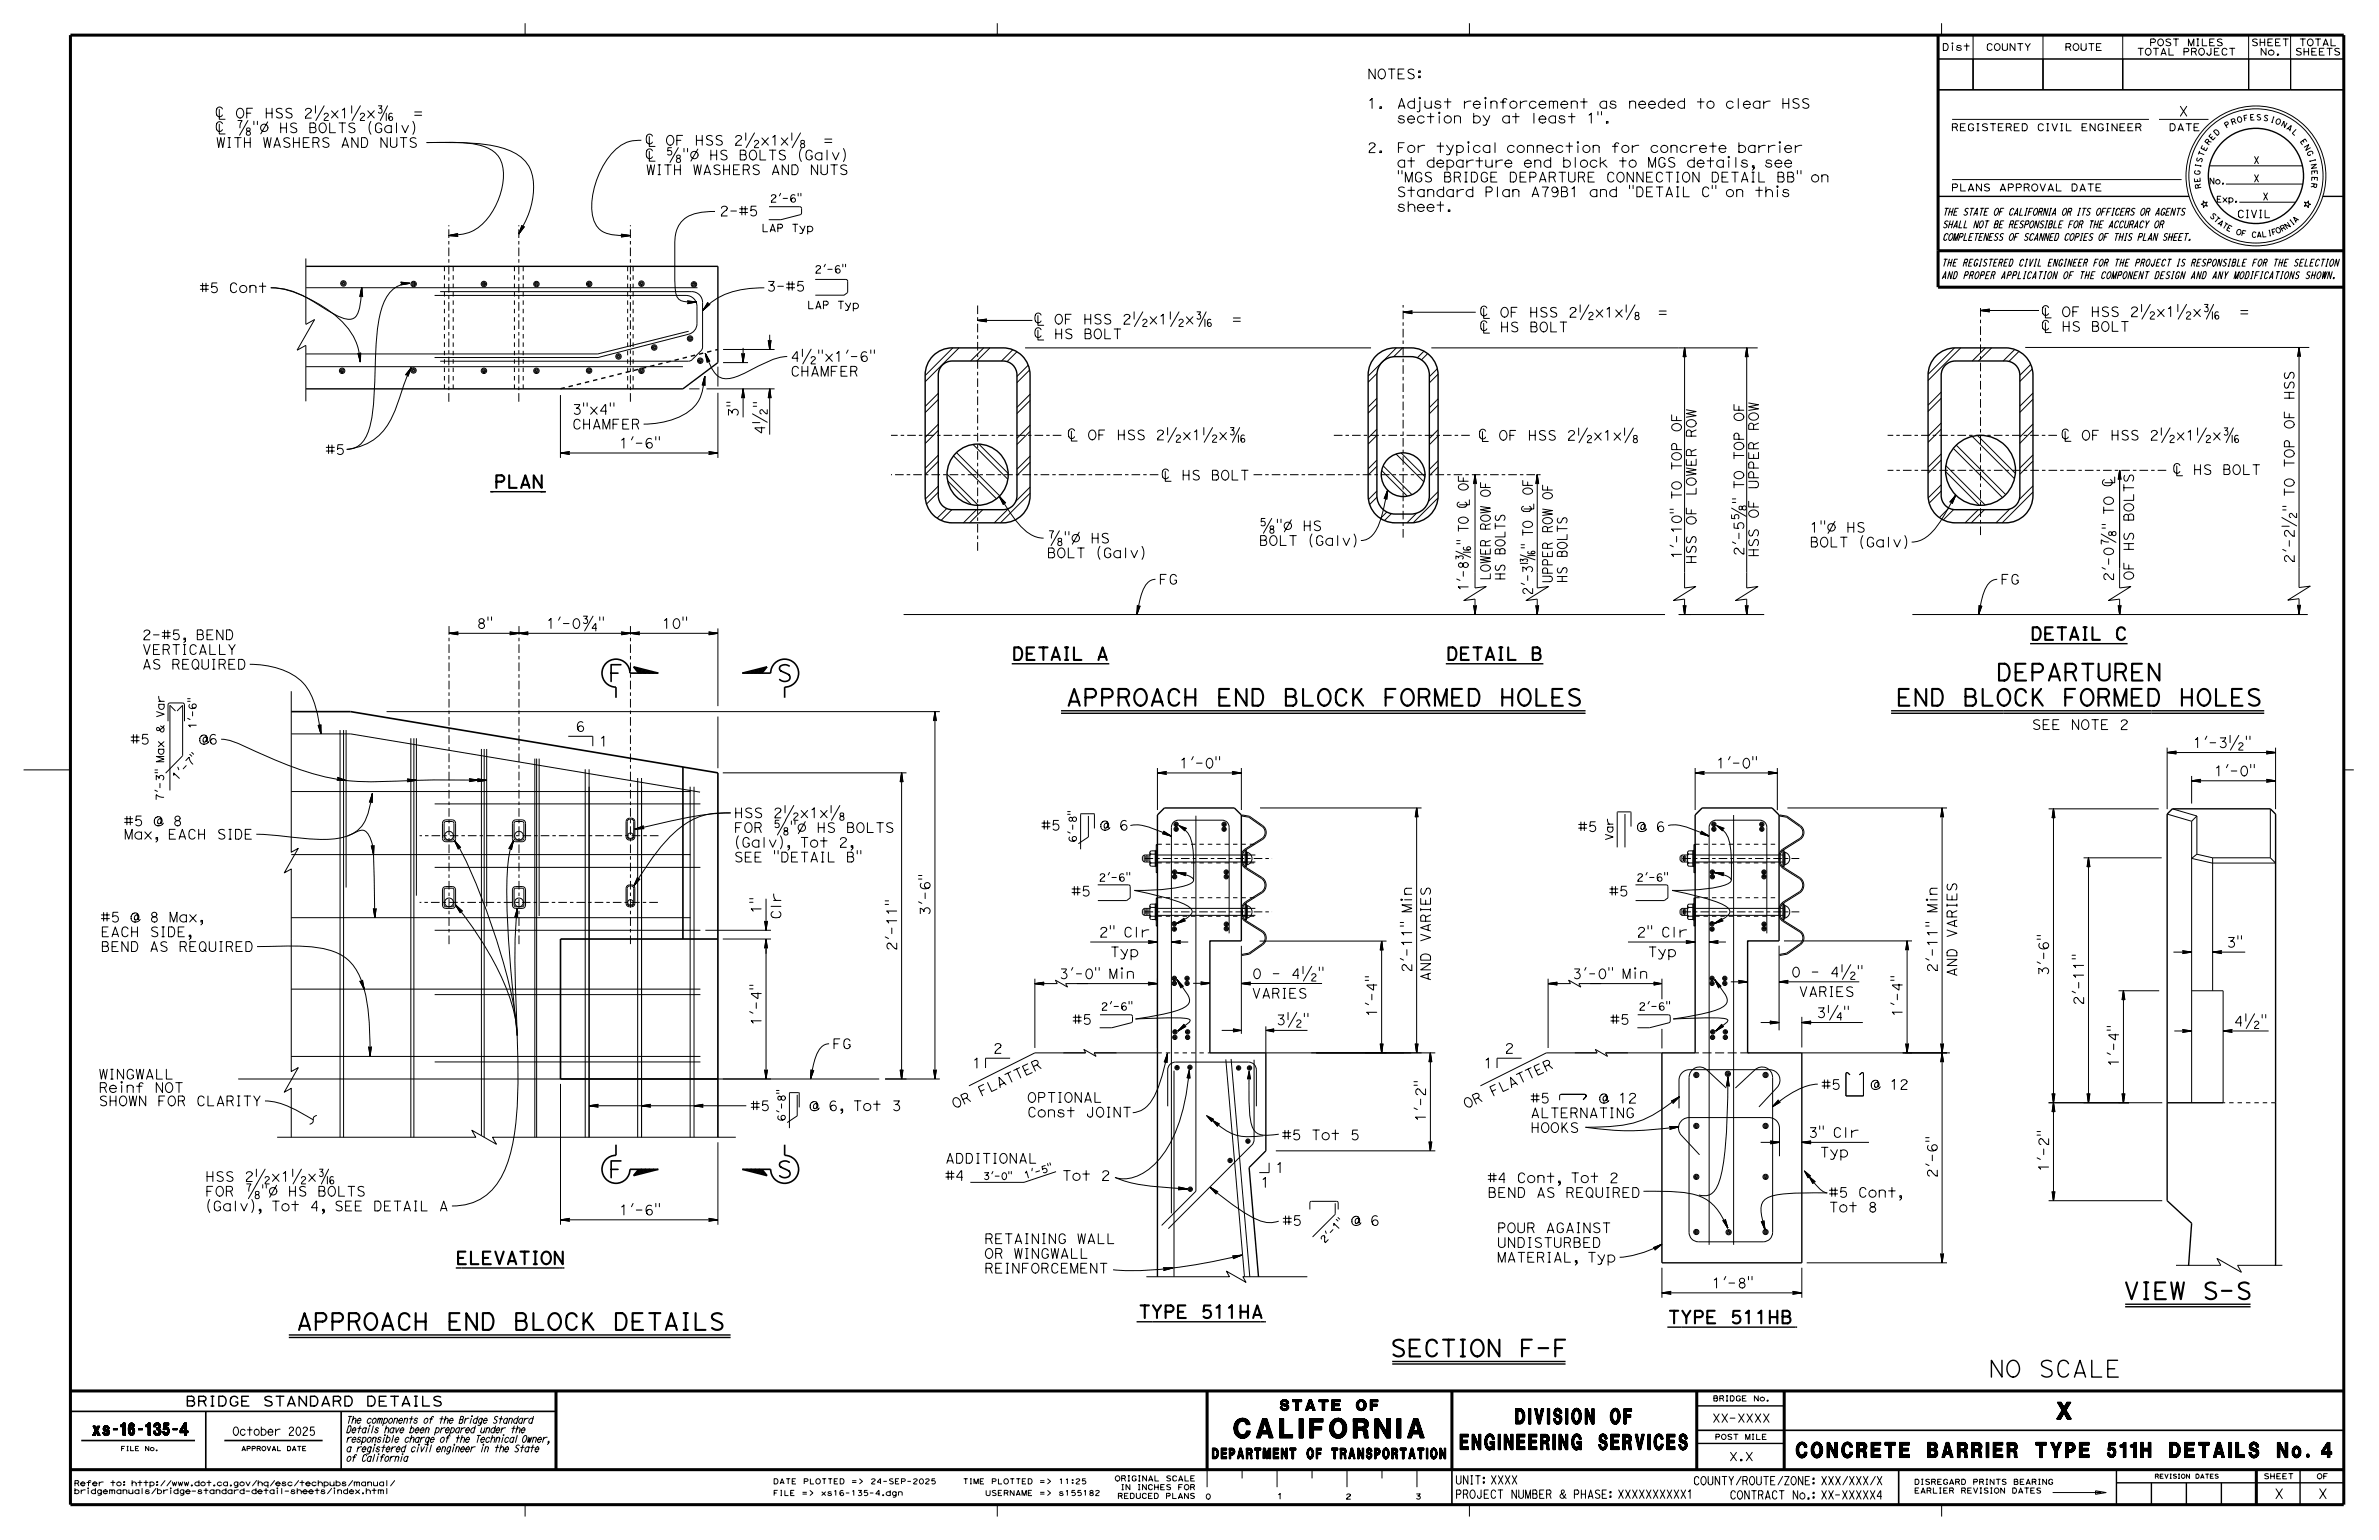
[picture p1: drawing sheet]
<svg xmlns="http://www.w3.org/2000/svg" width="432mm" height="279mm" viewBox="0 0 432 279" stroke-linecap="round" stroke-linejoin="round" font-family="sans-serif">
<defs><g id="words">
<text font-size="3.5" x="224" y="260.9">CALIFORNIA</text>
<g font-size="3">
<text x="110.4" y="123.6">F</text>
<text x="140.9" y="123.6">S</text>
<text x="362.3" y="123.5">DEPARTUREN</text>
<text x="193.4" y="128">APPROACH END BLOCK FORMED HOLES</text>
<text x="344.1" y="128">END BLOCK FORMED HOLES</text>
<text x="110.4" y="213.7">F</text>
<text x="140.9" y="213.7">S</text>
<text x="385.4" y="235.7">VIEW S-S</text>
<text x="53.7" y="241.3">APPROACH END BLOCK DETAILS</text>
<text x="252.3" y="246.1">SECTION F-F</text>
<text x="360.9" y="249.8">NO SCALE</text>
<text x="373.3" y="257.5">X</text>
</g>
<g font-size="2.8">
<text x="265" y="263">ENGINEERING SERVICES</text>
<text x="275.1" y="258.3">DIVISION OF</text>
</g>
<text font-size="2.7" x="326" y="264.4">CONCRETE BARRIER TYPE 511H DETAILS No. 4</text>
<g font-size="2.3">
<text x="89.7" y="88.5">PLAN</text>
<text x="183.7" y="119.7">DETAIL A</text>
<text x="262.5" y="119.7">DETAIL B</text>
<text x="368.5" y="116.1">DETAIL C</text>
<text x="82.7" y="229.4">ELEVATION</text>
<text x="206.6" y="239.1">TYPE 511HA</text>
<text x="302.7" y="240.1">TYPE 511HB</text>
</g>
<text font-size="2.2" x="16.8" y="260.4">xs-16-135-4</text>
<g font-size="1.9">
<text x="232.3" y="255.9">STATE OF</text>
<text x="220" y="264.7">DEPARTMENT OF TRANSPORTATION</text>
</g>
<g font-size="1.8">
<text x="248.2" y="14.3">NOTES:</text>
<text x="248.2" y="19.7">1.</text>
<text x="253.5" y="22.3">section by at least 1&quot;.</text>
<text x="253.5" y="19.7">Adjust reinforcement as needed to clear HSS</text>
<text x="395.4" y="21.1">X</text>
<text x="39.2" y="26.7">WITH WASHERS AND NUTS</text>
<text x="248.2" y="27.7">2.</text>
<text x="253.5" y="27.7">For typical connection for concrete barrier</text>
<text x="117.2" y="31.7">WITH WASHERS AND NUTS</text>
<text x="253.5" y="35.7">Standard Plan A79B1 and &quot;DETAIL C&quot; on this</text>
<text x="253.5" y="33">&quot;MGS BRIDGE DEPARTURE CONNECTION DETAIL BB&quot; on</text>
<text x="253.5" y="30.4">at departure end block to MGS details, see</text>
<text x="130.6" y="39.2">2-#5</text>
<text x="253.5" y="38.4">sheet.</text>
<text x="36.2" y="53.1">#5 Cont</text>
<text x="139.1" y="52.8">3-#5</text>
<text x="143.5" y="65.6">4½&quot;x1'-6&quot;</text>
<text x="143.5" y="68.2">CHAMFER</text>
<text x="103.8" y="77.8">CHAMFER</text>
<text x="103.8" y="75.2">3&quot;x4&quot;</text>
<text x="134" y="75.7" transform="rotate(-90 134 75.7)">3&quot;</text>
<text x="316.5" y="76.5" transform="rotate(-90 316.5 76.5)">OF</text>
<text x="416.4" y="77.9" transform="rotate(-90 416.4 77.9)">OF</text>
<text x="416.4" y="72.6" transform="rotate(-90 416.4 72.6)">HSS</text>
<text x="59.1" y="82.4">#5</text>
<text x="112.4" y="81.3">1'-6&quot;</text>
<text x="305.2" y="78.4" transform="rotate(-90 305.2 78.4)">OF</text>
<text x="307.9" y="79.4" transform="rotate(-90 307.9 79.4)">ROW</text>
<text x="316.5" y="83.5" transform="rotate(-90 316.5 83.5)">TOP</text>
<text x="319.2" y="78.2" transform="rotate(-90 319.2 78.2)">ROW</text>
<text x="305.2" y="85.4" transform="rotate(-90 305.2 85.4)">TOP</text>
<text x="319.2" y="88.8" transform="rotate(-90 319.2 88.8)">UPPER</text>
<text x="416.4" y="84.9" transform="rotate(-90 416.4 84.9)">TOP</text>
<text x="307.9" y="95.3" transform="rotate(-90 307.9 95.3)">OF</text>
<text x="307.9" y="90" transform="rotate(-90 307.9 90)">LOWER</text>
<text x="316.5" y="91.5" transform="rotate(-90 316.5 91.5)">&quot; TO</text>
<text x="319.2" y="94.1" transform="rotate(-90 319.2 94.1)">OF</text>
<text x="387.3" y="94.7" transform="rotate(-90 387.3 94.7)">BOLTS</text>
<text x="416.4" y="92.8" transform="rotate(-90 416.4 92.8)">&quot; TO</text>
<text x="190" y="101.2">BOLT (Galv)</text>
<text x="190" y="98.5">?&quot;Ø HS</text>
<text x="228.5" y="99">BOLT (Galv)</text>
<text x="228.5" y="96.3">?&quot;Ø HS</text>
<text x="305.2" y="101.5" transform="rotate(-90 305.2 101.5)">1'-10&quot; TO</text>
<text x="316.5" y="100.9" transform="rotate(-90 316.5 100.9)">2'-5?</text>
<text x="319.2" y="101.1" transform="rotate(-90 319.2 101.1)">HSS</text>
<text x="328.4" y="99.2">BOLT (Galv)</text>
<text x="328.4" y="96.6">1&quot;Ø HS</text>
<text x="387.3" y="100" transform="rotate(-90 387.3 100)">HS</text>
<text x="210.3" y="106">FG</text>
<text x="307.9" y="102.4" transform="rotate(-90 307.9 102.4)">HSS</text>
<text x="363.1" y="106">FG</text>
<text x="387.3" y="105.3" transform="rotate(-90 387.3 105.3)">OF</text>
<text x="416.4" y="102.2" transform="rotate(-90 416.4 102.2)">2'-2½</text>
<text x="25.8" y="118.7">VERTICALLY</text>
<text x="25.8" y="116.1">2-#5, BEND</text>
<text x="86.5" y="114">8&quot;</text>
<text x="99.1" y="114">1'-0¾&quot;</text>
<text x="120.1" y="114">10&quot;</text>
<text x="25.8" y="121.4">AS REQUIRED</text>
<text x="23.7" y="135">#5</text>
<text x="33.4" y="135">@6</text>
<text x="104.5" y="132.7">6</text>
<text x="108.7" y="135.4">1</text>
<text x="368.8" y="132.4">SEE NOTE 2</text>
<text x="398" y="135.6">1'-3½&quot;</text>
<text x="214" y="139.3">1'-0&quot;</text>
<text x="311.5" y="139.3">1'-0&quot;</text>
<text x="401.8" y="140.8">1'-0&quot;</text>
<text x="22.5" y="149.8">#5 @ 8</text>
<text x="133.2" y="148.4">HSS 2½x1x?</text>
<text x="22.5" y="152.2">Max, EACH SIDE</text>
<text x="133.2" y="153.7">(Galv), Tot 2,</text>
<text x="133.2" y="151">FOR ?&quot;Ø HS BOLTS</text>
<text x="189" y="150.6">#5</text>
<text x="197.6" y="150.6">@ 6</text>
<text x="286.4" y="150.9">#5</text>
<text x="295.1" y="150.9">@ 6</text>
<text x="133.2" y="156.4">SEE &quot;DETAIL B&quot;</text>
<text x="18.3" y="167.3">#5 @ 8 Max,</text>
<text x="138.1" y="165.8" transform="rotate(-90 138.1 165.8)">1&quot;</text>
<text x="141.7" y="166.8" transform="rotate(-90 141.7 166.8)">Clr</text>
<text x="168.8" y="166.2" transform="rotate(-90 168.8 166.2)">3'-6&quot;</text>
<text x="194.4" y="162.6">#5</text>
<text x="292" y="162.6">#5</text>
<text x="18.3" y="172.6">BEND AS REQUIRED</text>
<text x="18.3" y="170">EACH SIDE,</text>
<text x="162.7" y="172.5" transform="rotate(-90 162.7 172.5)">2'-11&quot;</text>
<text x="199.5" y="170">2&quot; Clr</text>
<text x="201.5" y="173.6">Typ</text>
<text x="259.6" y="171" transform="rotate(-90 259.6 171)">VARIES</text>
<text x="297" y="170">2&quot; Clr</text>
<text x="299.1" y="173.6">Typ</text>
<text x="355.2" y="170.2" transform="rotate(-90 355.2 170.2)">VARIES</text>
<text x="404.1" y="171.8">3&quot;</text>
<text x="227.3" y="177.5">0 - 4½&quot;</text>
<text x="256.2" y="176.4" transform="rotate(-90 256.2 176.4)">2'-11&quot; Min</text>
<text x="259.6" y="178" transform="rotate(-90 259.6 178)">AND</text>
<text x="325.1" y="177.2">0 - 4½&quot;</text>
<text x="351.6" y="176.4" transform="rotate(-90 351.6 176.4)">2'-11&quot; Min</text>
<text x="355.2" y="177.3" transform="rotate(-90 355.2 177.3)">AND</text>
<text x="371.8" y="177.1" transform="rotate(-90 371.8 177.1)">3'-6&quot;</text>
<text x="194.6" y="185.8">#5</text>
<text x="227.2" y="181.1">VARIES</text>
<text x="231.6" y="185.9">3½&quot;</text>
<text x="249.9" y="184.5" transform="rotate(-90 249.9 184.5)">1'-4&quot;</text>
<text x="292.2" y="185.8">#5</text>
<text x="326.5" y="180.8">VARIES</text>
<text x="329.7" y="184.6">3¼&quot;</text>
<text x="345.3" y="184.5" transform="rotate(-90 345.3 184.5)">1'-4&quot;</text>
<text x="378.2" y="182.4" transform="rotate(-90 378.2 182.4)">2'-11&quot;</text>
<text x="138.1" y="186.1" transform="rotate(-90 138.1 186.1)">1'-4&quot;</text>
<text x="151.1" y="190.3">FG</text>
<text x="180.2" y="191.1">2</text>
<text x="273.1" y="191.1">2</text>
<text x="17.9" y="195.8">WINGWALL</text>
<text x="176.4" y="193.8">1</text>
<text x="269.3" y="193.8">1</text>
<text x="330.6" y="197.6">#5</text>
<text x="337.7" y="197.6">@ 12</text>
<text x="384.5" y="193.6" transform="rotate(-90 384.5 193.6)">1'-4&quot;</text>
<text x="17.9" y="200.6">SHOWN FOR CLARITY</text>
<text x="17.9" y="198.2">Reinf NOT</text>
<text x="136.2" y="201.5">#5</text>
<text x="144.9" y="201.5">@ 6, Tot 3</text>
<text x="173.3" y="201.2" transform="rotate(-25 173.3 201.2)">O R</text>
<text x="178.1" y="198.9" transform="rotate(-25 178.1 198.9)">F L A T T E R</text>
<text x="186.4" y="202.7">Const JOINT</text>
<text x="186.4" y="200">OPTIONAL</text>
<text x="258.7" y="203.6" transform="rotate(-90 258.7 203.6)">1'-2&quot;</text>
<text x="266.1" y="201.2" transform="rotate(-25 266.1 201.2)">O R</text>
<text x="270.9" y="198.9" transform="rotate(-25 270.9 198.9)">F L A T T E R</text>
<text x="277.8" y="202.8">ALTERNATING</text>
<text x="277.8" y="200.1">#5</text>
<text x="287.7" y="200.1">@ 12</text>
<text x="232.7" y="206.8">#5 Tot 5</text>
<text x="277.8" y="205.5">HOOKS</text>
<text x="328.2" y="206.4">3&quot; Clr</text>
<text x="330.3" y="209.9">Typ</text>
<text x="37.2" y="214.3">HSS 2½x1½x?</text>
<text x="171.5" y="214.2">#4</text>
<text x="171.5" y="211">ADDITIONAL</text>
<text x="190.2" y="214.2">Tot</text>
<text x="198.9" y="214.2">2</text>
<text x="228.8" y="215.4">1</text>
<text x="231.5" y="212.7">1</text>
<text x="270" y="214.6">#4 Cont, Tot 2</text>
<text x="351.6" y="213.7" transform="rotate(-90 351.6 213.7)">2'-6&quot;</text>
<text x="371.8" y="212.6" transform="rotate(-90 371.8 212.6)">1'-2&quot;</text>
<text x="37.2" y="219.7">(Galv), Tot 4, SEE DETAIL A</text>
<text x="37.2" y="217">FOR ?&quot;Ø HS BOLTS</text>
<text x="112.4" y="220.4">1'-6&quot;</text>
<text x="270" y="217.3">BEND AS REQUIRED</text>
<text x="331.9" y="219.9">Tot 8</text>
<text x="331.9" y="217.2">#5 Cont,</text>
<text x="178.6" y="225.6">RETAINING WALL</text>
<text x="232.8" y="222.3">#5</text>
<text x="242.9" y="222.3">@ 6</text>
<text x="271.7" y="226.3">UNDISTURBED</text>
<text x="271.7" y="223.7">POUR AGAINST</text>
<text x="178.6" y="231">REINFORCEMENT</text>
<text x="178.6" y="228.3">OR WINGWALL</text>
<text x="271.7" y="229">MATERIAL, Typ</text>
<text x="310.7" y="233.7">1'-8&quot;</text>
<text x="33.6" y="255.1">BRIDGE STANDARD DETAILS</text>
<text x="412.8" y="271.9">X</text>
<text x="420.7" y="271.9">X</text>
</g>
<g font-size="1.5">
<text x="42.2" y="260.4">October 2025</text>
<text x="310.7" y="258">XX-XXXX</text>
<text x="264.1" y="269.3">UNIT: XXXX</text>
<text x="307.3" y="269.4">COUNTY/ROUTE/ZONE: XXX/XXX/X</text>
<text x="313.8" y="265">X.X</text>
<text x="264.1" y="271.8">PROJECT NUMBER &amp; PHASE: XXXXXXXXXX1</text>
<text x="313.9" y="272">CONTRACT No.: XX-XXXXX4</text>
</g>
<g font-size="1.4">
<text x="139.7" y="36.7">2'-6&quot;</text>
<text x="406" y="39.5">CIVIL</text>
<text x="138.2" y="42">LAP Typ</text>
<text x="147.8" y="49.5">2'-6&quot;</text>
<text x="146.5" y="56">LAP Typ</text>
<text x="29.8" y="130.3" transform="rotate(-90 29.8 130.3)">Var</text>
<text x="29.8" y="133" transform="rotate(-90 29.8 133)">&amp;</text>
<text x="32.1" y="141.7" transform="rotate(-47 32.1 141.7)">1 ' - 7 &quot;</text>
<text x="29.7" y="145.3" transform="rotate(-90 29.7 145.3)">7'-3&quot; Max</text>
<text x="195.4" y="152.9" transform="rotate(-90 195.4 152.9)">6'-8&quot;</text>
<text x="292.8" y="152.5" transform="rotate(-90 292.8 152.5)">Var</text>
<text x="199.4" y="159.9">2'-6&quot;</text>
<text x="297" y="159.9">2'-6&quot;</text>
<text x="199.8" y="183.3">2'-6&quot;</text>
<text x="297.4" y="183.3">2'-6&quot;</text>
<text x="142.5" y="203.5" transform="rotate(-90 142.5 203.5)">6'-8&quot;</text>
</g>
<g font-size="1.3">
<text x="354.1" y="23.7">REGISTERED CIVIL ENGINEER</text>
<text x="393.6" y="23.7">DATE</text>
<text x="409" y="29.7">X</text>
<text x="354.1" y="34.7">PLANS APPROVAL DATE</text>
<text x="409" y="33">X</text>
<text x="352.5" y="41.3">SHALL NOT BE RESPONSIBLE FOR THE ACCURACY OR</text>
<text x="352.5" y="39.1">THE STATE OF CALIFORNIA OR ITS OFFICERS OR AGENTS</text>
<text x="410.7" y="36.3">X</text>
<text x="352.5" y="43.6">COMPLETENESS OF SCANNED COPIES OF THIS PLAN SHEET.</text>
<text x="352.4" y="50.6">AND PROPER APPLICATION OF THE COMPONENT DESIGN AND ANY MODIFICATIONS SHOWN.</text>
<text x="352.4" y="48.3">THE REGISTERED CIVIL ENGINEER FOR THE PROJECT IS RESPONSIBLE FOR THE SELECTION</text>
<text x="35.6" y="132.2" transform="rotate(-90 35.6 132.2)">1'-6&quot;</text>
<text x="62.8" y="263.4">a registered civil engineer in the State</text>
<text x="62.8" y="261.7">responsible charge of the Technical Owner,</text>
<text x="62.8" y="260">Details have been prepared under the</text>
<text x="62.8" y="258.2">The components of the Bridge Standard</text>
<text x="62.8" y="265.1">of California</text>
</g>
<g font-size="1.2">
<text x="352.5" y="9.2">Dist</text>
<text x="360.4" y="9.2">COUNTY</text>
<text x="374.7" y="9.2">ROUTE</text>
<text x="387.8" y="10">TOTAL PROJECT</text>
<text x="390.1" y="8.3">POST MILES</text>
<text x="408.6" y="8.3">SHEET</text>
<text x="410.2" y="10">No.</text>
<text x="416.5" y="10">SHEETS</text>
<text x="417.3" y="8.3">TOTAL</text>
<text x="178.4" y="214">3'-0&quot;</text>
<text x="186.1" y="213.9" transform="rotate(-17 186.1 213.9)">1 ' - 5 &quot;</text>
<text x="240.4" y="225.6" transform="rotate(-47 240.4 225.6)">2 ' - 1 &quot;</text>
</g>
<g font-size="1.1">
<text x="400.9" y="33.4">No.</text>
<text x="402.3" y="36.7">Exp.</text>
</g>
<g font-size="1">
<text x="404.1" y="23.3" transform="rotate(-31 404.1 23.3)">P</text>
<text x="405.1" y="22.7" transform="rotate(-20 405.1 22.7)">R</text>
<text x="406.1" y="22.3" transform="rotate(-15 406.1 22.3)">O</text>
<text x="407.3" y="22" transform="rotate(-10 407.3 22)">F</text>
<text x="408.4" y="21.8" transform="rotate(-4 408.4 21.8)">E</text>
<text x="409.5" y="21.8" transform="rotate(1 409.5 21.8)">S</text>
<text x="410.7" y="21.8" transform="rotate(12 410.7 21.8)">S</text>
<text x="412" y="22.1" transform="rotate(17 412 22.1)">I</text>
<text x="412.9" y="22.3" transform="rotate(22 412.9 22.3)">O</text>
<text x="413.9" y="22.8" transform="rotate(28 413.9 22.8)">N</text>
<text x="414.9" y="23.3" transform="rotate(33 414.9 23.3)">A</text>
<text x="399.6" y="29.6" transform="rotate(-74 399.6 29.6)">S</text>
<text x="399.9" y="28.5" transform="rotate(-69 399.9 28.5)">T</text>
<text x="400.3" y="27.5" transform="rotate(-63 400.3 27.5)">E</text>
<text x="400.9" y="26.4" transform="rotate(-53 400.9 26.4)">R</text>
<text x="401.5" y="25.5" transform="rotate(-47 401.5 25.5)">E</text>
<text x="402.3" y="24.7" transform="rotate(-42 402.3 24.7)">D</text>
<text x="415.9" y="24" transform="rotate(44 415.9 24)">L</text>
<text x="417.4" y="25.6" transform="rotate(55 417.4 25.6)">E</text>
<text x="418.1" y="26.6" transform="rotate(60 418.1 26.6)">N</text>
<text x="418.6" y="27.6" transform="rotate(65 418.6 27.6)">G</text>
<text x="419.2" y="28.9" transform="rotate(76 419.2 28.9)">I</text>
<text x="419.4" y="29.8" transform="rotate(81 419.4 29.8)">N</text>
<text x="399.3" y="31.8" transform="rotate(-85 399.3 31.8)">G</text>
<text x="399.4" y="33.1" transform="rotate(-96 399.4 33.1)">E</text>
<text x="399.4" y="30.5" transform="rotate(-79 399.4 30.5)">I</text>
<text x="399.6" y="34.2" transform="rotate(-101 399.6 34.2)">R</text>
<text x="419.5" y="33.1" transform="rotate(98 419.5 33.1)">R</text>
<text x="419.6" y="30.9" transform="rotate(87 419.6 30.9)">E</text>
<text x="419.6" y="32" transform="rotate(92 419.6 32)">E</text>
<text x="401" y="39.2" transform="rotate(46 401 39.2)">S</text>
<text x="401.7" y="39.9" transform="rotate(41 401.7 39.9)">T</text>
<text x="402.4" y="40.6" transform="rotate(37 402.4 40.6)">A</text>
<text x="403.2" y="41.1" transform="rotate(32 403.2 41.1)">T</text>
<text x="404" y="41.7" transform="rotate(27 404 41.7)">E</text>
<text x="415" y="41.6" transform="rotate(-34 415 41.6)">N</text>
<text x="416" y="40.9" transform="rotate(-38 416 40.9)">I</text>
<text x="416.6" y="40.5" transform="rotate(-43 416.6 40.5)">A</text>
<text x="405.7" y="42.4" transform="rotate(18 405.7 42.4)">O</text>
<text x="406.7" y="42.7" transform="rotate(13 406.7 42.7)">F</text>
<text x="408.6" y="43" transform="rotate(4 408.6 43)">C</text>
<text x="409.6" y="43.1" transform="rotate(-1 409.6 43.1)">A</text>
<text x="410.5" y="43" transform="rotate(-6 410.5 43)">L</text>
<text x="411.7" y="42.9" transform="rotate(-10 411.7 42.9)">I</text>
<text x="412.4" y="42.7" transform="rotate(-15 412.4 42.7)">F</text>
<text x="413.3" y="42.4" transform="rotate(-24 413.3 42.4)">O</text>
<text x="414.2" y="42.1" transform="rotate(-29 414.2 42.1)">R</text>
<text x="310.9" y="254.2">BRIDGE No.</text>
<text x="311.2" y="261.2">POST MILE</text>
<text x="13.4" y="269.6">Refer to: http://www.dot.ca.gov/hq/esc/techpubs/manual/</text>
<text x="140.3" y="269.2">DATE PLOTTED =&gt;</text>
<text x="158" y="269.2">24-SEP-2025</text>
<text x="174.7" y="269.2">TIME PLOTTED =&gt;</text>
<text x="192.1" y="269.2">11:25</text>
<text x="202.3" y="268.7">ORIGINAL SCALE</text>
<text x="347.4" y="269.3">DISREGARD PRINTS BEARING</text>
<text x="410.8" y="268.3">SHEET</text>
<text x="420.5" y="268.3">OF</text>
<text x="13.4" y="271">bridgemanuals/bridge-standard-detail-sheets/index.html</text>
<text x="140.3" y="271.3">FILE =&gt;</text>
<text x="149" y="271.3">xs16-135-4.dgn</text>
<text x="178.8" y="271.3">USERNAME =&gt;</text>
<text x="192.1" y="271.3">s155182</text>
<text x="202.8" y="271.9">REDUCED PLANS</text>
<text x="203.4" y="270.3">IN INCHES FOR</text>
<text x="218.8" y="272">0</text>
<text x="231.8" y="271.9">1</text>
<text x="244.2" y="272">2</text>
<text x="256.9" y="272">3</text>
<text x="347.4" y="270.9">EARLIER REVISION DATES</text>
</g>
<g font-size=".8">
<text x="21.9" y="263.2">FILE No.</text>
<text x="43.8" y="263.2">APPROVAL DATE</text>
<text x="391.1" y="268.2">REVISION DATES</text>
</g>
</g></defs>
<g fill="none" stroke="#000" stroke-width=".18">
<path d="M39.8 19.9v1.7h1M40.4 19.8a.6 .6 0 0 0-.8-.3 .6 .6 0 0 0-.3 .7 .67 .67 0 0 0 .1 .8 .67 .67 0 0 0 .8 .1l.2-.2M43.2 19.8a.66 .66 0 0 1 .8 0 .66 .66 0 0 1 .2 .7 .7 .7 0 0 1-.6 .9 .7 .7 0 0 1-.7-.9zM45.8 19.6h-1v1.8M48.3 19.6v1.8M49.4 19.6v1.8M51.2 19.8a.58 .58 0 0 0-.7-.2 .58 .58 0 0 0-.3 .6l.5 .3a.47 .47 0 0 1 .5 .3 .47 .47 0 0 1-.2 .6h-.5l-.3-.2M52.9 19.8a.58 .58 0 0 0-.6-.2 .58 .58 0 0 0-.4 .6l.5 .3a.47 .47 0 0 1 .6 .3 .47 .47 0 0 1-.2 .6h-.5l-.4-.2M57.3 19.2v1.3M58.8 19.2l-1.5 2.7M62.1 20l.4-.4v1.8M63.8 19.2v1.3"/>
<path d="M65.4 19.2l-1.5 2.7M68.7 19.2h.6l-.2 .4-.2 .1a.4 .4 0 0 1 .4 .5 .4 .4 0 0 1-.6 .2M70.3 19.2l-1.3 2.7M95.3 4.2v2.2M181 4.2v2.2M257.7 18.3v1.7a.28 .28 0 0 1-.2 .3 .28 .28 0 0 1-.3-.1M266.7 4.2v2.2M269.6 18.4v1.3M351.8 10.7h6.3v5.6h-6.3zM351.8 10.7h73.6M352.4 4.2v2.2M354.4 8.3v.9"/>
<path d="M358.1 10.7h12.7v5.6h-12.7zM358.1 6.4v9.9M370.8 6.4v9.9M370.8 10.7h14.5v5.6h-14.5zM385.3 10.7h22.8v5.6h-22.8zM385.3 6.4v9.9M408.1 6.4v9.9M408.1 10.7h7.7v5.6h-7.7zM415.8 6.4v9.9M415.8 10.7h9.6v5.6h-9.6zM39.8 22.5v1.8h1M40.4 22.4a.6 .6 0 0 0-.8-.3 .6 .6 0 0 0-.3 .8 .67 .67 0 0 0 .1 .8 .67 .67 0 0 0 .8 0l.2-.2"/>
<path d="M43.2 21.9h.7a1.68 1.68 0 0 0-.3 1.3M44.8 20.5h.7M45 21.9l-1.5 2.6M45 23.8a.38 .38 0 0 0-.2 .6 .38 .38 0 0 0 .6 0 .38 .38 0 0 0-.2-.6l-.4-.1 .1-.4h.5v.4l-.2 .1M46.1 22v.6M46.7 22v.6M48.3 20.5h1.1M48.6 22.1l-1.3 2.2M50.9 22.3v1.8M50.9 23.2h1.1M52 22.3v1.8M53.8 22.5a.58 .58 0 0 0-.6-.2 .58 .58 0 0 0-.4 .5l.5 .3a.47 .47 0 0 1 .5 .4 .47 .47 0 0 1-.2 .5l-.4 .1-.4-.2"/>
<path d="M55.4 20a.49 .49 0 0 1 .7-.4 .49 .49 0 0 1 .2 .8l-.6 .5-.3 .5h1.1M56.3 22.3h.6a.44 .44 0 0 1 .4 .4 .44 .44 0 0 1-.2 .4 .5 .5 0 0 1 .3 .5 .5 .5 0 0 1-.4 .5h-.7zM56.3 23.1h.8M58.2 22.5a.66 .66 0 0 1 .8-.1 .66 .66 0 0 1 .2 .8 .7 .7 0 0 1-.6 .9 .7 .7 0 0 1-.7-1zM58.8 20.8a.37 .37 0 0 1 .5-.3 .37 .37 0 0 1 .2 .5l-.6 .6-.1 .3h.8M59.8 22.3v1.8h1.1M60.2 20.1l1.2 1.3M61.4 20.1l-1.2 1.3M61.5 22.3h1.2M62.1 22.3v1.8M64.4 22.5a.58 .58 0 0 0-.7-.2 .58 .58 0 0 0-.4 .5l.6 .3a.47 .47 0 0 1 .5 .4 .47 .47 0 0 1-.2 .5l-.5 .1-.4-.2M65.4 20.8a.37 .37 0 0 1 .5-.3 .37 .37 0 0 1 .2 .5l-.6 .6-.1 .3h.8"/>
<path d="M66.8 20.1l1.1 1.3M67.3 22a2.22 2.22 0 0 0 0 2.4M67.9 20.1l-1.2 1.3M69.3 22.7a.6 .6 0 0 0-.8-.4 .6 .6 0 0 0-.4 .8 .66 .66 0 0 0 .2 .8 .66 .66 0 0 0 .8 0l.2-.5h-.3M70.1 20.5v1.4M71 22.9a.7 .7 0 0 0-1 0 .7 .7 0 0 0 0 1 .7 .7 0 0 0 1 0M71 22.8v1.3M71.2 20.6l-.3-.1a.82 .82 0 0 0 0 1.4l.2-.1a.34 .34 0 0 0 .1-.5 .34 .34 0 0 0-.5 0l-.1 .2M72 22.3v1.8M72.9 22.8l.6 1.3 .6-1.3M74.9 22a2.22 2.22 0 0 1 0 2.4M75.3 20.3h1.2"/>
<path d="M75.3 20.9h1.2M116.4 25.5a6.2 6.2 0 0 0-5.2 2.2 14.9 14.9 0 0 0-3.6 11.7 4.1 4.1 0 0 0 4.5 3.3h2.3M117.8 27.5v1.7h1.1M117.8 24.8v1.8h1.1M118.4 27.4a.6 .6 0 0 0-.7-.3 .6 .6 0 0 0-.4 .7 .67 .67 0 0 0 .2 .8 .67 .67 0 0 0 .8 .1l.1-.2M118.4 24.7a.6 .6 0 0 0-.7-.3 .6 .6 0 0 0-.4 .7 .67 .67 0 0 0 .2 .8 .67 .67 0 0 0 .8 .1l.1-.2M121.3 24.7a.73 .73 0 0 1 .9 .1 .73 .73 0 0 1 .1 .9 .68 .68 0 0 1-.9 .6 .68 .68 0 0 1-.4-.9zM121.9 26.8h-.7v.6l.2-.1a.43 .43 0 0 1 .5 .6 .43 .43 0 0 1-.7 .1M122.9 25.5h.7M123.1 28.7a.38 .38 0 0 0-.3 .6 .38 .38 0 0 0 .7 0 .38 .38 0 0 0-.3-.6l-.3-.1v-.4h.5v.4l-.2 .1M123.1 26.8l-1.5 2.7M123.9 24.6h-1v1.7"/>
<path d="M124.1 26.9v.6M124.8 26.9v.6M126.4 25.5h1.1M126.4 24.6v1.7M126.7 27l-1.3 2.2M127.5 24.6v1.7M129 27.2v1.8M129 28.1h1.1M129.3 24.7a.58 .58 0 0 0-.7-.1 .58 .58 0 0 0-.3 .5l.5 .3a.47 .47 0 0 1 .5 .3 .47 .47 0 0 1-.2 .6h-.5l-.4-.2M129.8 38.4a7.9 7.9 0 0 0-6.1 1.8 7.6 7.6 0 0 0-1.2 5.4v2.9a22 22 0 0 0 .3 5.1 1.86 1.86 0 0 0 1.9 1.2h1.7M130.1 27.2v1.8M131 24.7a.58 .58 0 0 0-.6-.1 .58 .58 0 0 0-.4 .5l.5 .3a.47 .47 0 0 1 .6 .3 .47 .47 0 0 1-.3 .6h-.4l-.4-.2"/>
<path d="M131.9 27.4a.58 .58 0 0 0-.7-.2 .58 .58 0 0 0-.3 .6l.5 .3a.47 .47 0 0 1 .5 .3 .47 .47 0 0 1-.2 .6h-.4l-.4-.2M133.5 25a.49 .49 0 0 1 .7-.4 .49 .49 0 0 1 .2 .7l-.6 .6-.3 .5h1.1M134.4 27.2h.6a.44 .44 0 0 1 .4 .4 .44 .44 0 0 1-.2 .5 .51 .51 0 0 1 .3 .5 .51 .51 0 0 1-.4 .4h-.7zM134.4 28.1h.8M135.4 24.1v1.3M136.3 27.4a.73 .73 0 0 1 .9 .1 .73 .73 0 0 1 .1 .9 .68 .68 0 0 1-.8 .6 .68 .68 0 0 1-.5-.9zM136.9 25.7a.37 .37 0 0 1 .5-.2 .37 .37 0 0 1 .3 .4l-.7 .7-.1 .2h.8M136.9 24.1l-1.5 2.7M137.9 27.2v1.8h1.1M138.3 25l1.2 1.3M139.5 25l-1.2 1.3M139.6 37.5h5.6l.3 .3v.8l-.3 .4"/>
<path d="M139.7 27.2h1.1M140.2 27.2v1.8M140.2 24.9l.5-.3v1.7M141.7 35.1l-.2 .4M141.8 25l1.2 1.3M142.5 27.4a.58 .58 0 0 0-.7-.2 .58 .58 0 0 0-.3 .6l.5 .3a.47 .47 0 0 1 .5 .3 .47 .47 0 0 1-.2 .6h-.5l-.3-.2M143 25l-1.2 1.3M143.7 24.1v1.3M144.9 35.1v.4M145.2 39l-3.5 .9h-2.2M145.3 24.1l-1.5 2.7M145.4 35.1v.4"/>
<path d="M145.4 26.9a2.23 2.23 0 0 0 0 2.4M145.6 26.1a.38 .38 0 0 0-.2 .5 .38 .38 0 0 0 .6 0 .38 .38 0 0 0-.2-.5l-.4-.2 .1-.4h.5v.4l-.2 .2M147.4 27.6a.6 .6 0 0 0-.8-.3 .6 .6 0 0 0-.3 .7 .66 .66 0 0 0 .1 .9 .66 .66 0 0 0 .9 0l.1-.6h-.3M149.2 27.9a.7 .7 0 0 0-1 0 .7 .7 0 0 0 0 1 .7 .7 0 0 0 1-.1M149.2 27.7v1.3M149.7 25.2h1.3M149.7 25.8h1.3M150.1 27.2v1.8M151.1 27.7l.6 1.3 .6-1.3M153.1 27a2.23 2.23 0 0 1 0 2.3M253.8 30.9v.7M254.5 30.9v.7"/>
<path d="M261.2 21v1.3M266.5 26.4v1.3M286.4 26.4v1.3M290 20.2v.7M290.7 20.2v.7M295.8 33.6v.6M296.4 33.6v.6M310.8 33.6v.6M311.4 33.6v.6M313.8 29.1v1.3M322.6 34.4v1.3M323.1 26.4v1.3"/>
<path d="M326.2 30.9v.7M326.9 30.9v.7M354.3 32.6h41.7M354.3 21.7h35.7M391.9 21.7h9M399.9 36.4l.3 .4 .4-.1-.2 .3 .2 .4-.4-.1-.3 .4v-.5l-.4-.1 .4-.2zM401 30.1h16.9M404 33.4h14M406.5 36.7h10.2M418.3 36.7l.4 .1 .3-.3v.4l.4 .2-.4 .1v.5l-.3-.4-.4 .1 .2-.4zM55.5 46.9v12l1.6-.9-3.2 5.5 1.6-.8v10.1M55.6 52.2h71"/>
<path d="M65.6 53.7l.1 .1M65.6 52.2l-.2 3a3.5 3.5 0 0 1-1.4 2.6 3.8 3.8 0 0 1-2.8-.5l-.9-.5a37.1 37.1 0 0 0-7.9-4.2l-1.6-.3-1.7-.1a20.6 20.6 0 0 1 11.5 4.8 11 11 0 0 1 4.8 8.7M65.6 52.2l.2 1.7-.1-.1M65.6 52.2l-.2 1.6M65.6 52.2l-.1 1.5M65.6 52.2l.2 1.6M65.6 52.2v1.5M65.6 52.2l.1 1.6M65.6 52.2l-.3 1.6M65.6 52.2l-.3 1.6 .3-.1M72.8 51.2l1.6 .2M72.8 51.3l1.6 .1"/>
<path d="M72.9 51.4h1.5M72.9 51.4l-.1 .2M74.4 51.4a4.8 4.8 0 0 0-4.3 2.7 19.5 19.5 0 0 0-1.8 8.4l-.3 8.1a26.3 26.3 0 0 1-1.4 8.3 3.9 3.9 0 0 1-3.7 2.6 9.9 9.9 0 0 0 8.6-6.5l2.1-6.1 1-2.2M74.4 51.4l-1.7 .3 .1-.1M74.4 51.4l-1.6 .2M74.4 51.4h-1.5M74.4 51.4l-1.7-.2 .2 .2M74.4 51.4l-1.5 .1M78.9 53.6h45.6a1.98 1.98 0 0 1 2 2v3.1a1.98 1.98 0 0 1-1.5 1.9l-16.5 4.3h-29.6M79.9 52.9h45.7a1.97 1.97 0 0 1 1.9 2v8.3l-.3 .4-1.6 1.7-.4 .2h-45.3M81.5 42.7l1.6 .1M83 42.6l-1.5 .1"/>
<path d="M83 42.6l.1-.2-1.6 .3M83 42.6l.2 .3-1.7-.2M83 42.7h-1.5M83 42.5l-1.5 .2M83.1 42.4l-1.6 .3M94.2 42.5a15.7 15.7 0 0 0 2.5-10.3 6.4 6.4 0 0 0-5-5.2 37.7 37.7 0 0 0-11.5-1.1h-2.8a40.5 40.5 0 0 1 9.8 .5 4.9 4.9 0 0 1 4.2 5.2 12.8 12.8 0 0 1-4.8 9.8 9.7 9.7 0 0 1-5.1 1.3M94.8 40.9l-.6 1.6M94.8 41l-.1-.2-.5 1.7M94.8 41l-.6 1.5M94.8 41l.1 .1M94.8 41.1l-.6 1.4M94.9 41.1l-.7 1.4"/>
<path d="M95 41.1l-.8 1.4M95 41.1h.2l-1 1.4M95 41.1h-.1M95.1 41.1l-.9 1.4M112.8 42.5l1.6 .2M112.8 42.6l-.1-.1 1.7 .2M112.8 42.6l.1 .1M112.8 42.6l1.6 .1M112.9 42.7h1.5M112.9 42.7l-.1 .2M114.4 42.7h-1.5M114.4 42.7l-1.5 .1"/>
<path d="M114.4 42.7l-1.7 .3 .1-.1M114.4 42.7l-1.6 .3M114.4 42.7l-1.6 .2M124.8 54.6l1.6 .2M124.8 54.7l-.1-.1 1.7 .2M124.8 54.7l.1 .1M124.8 54.7l1.6 .1M124.9 54.8h1.5M126.4 54.8h-1.5M126.4 54.8l-1.5 .1M126.4 54.8l-1.6 .2M126.4 54.8l-1.6 .3 .1-.3"/>
<path d="M126.4 54.8l-1.6 .3M128.5 54.9l-.9 1.4M128.5 55v-.2l-.9 1.5M128.5 55l-.9 1.3M128.5 55l.1 .2M128.5 55.1l-.9 1.2M128.6 55.2l-1 1.1M128.6 55.2h.1M128.7 55.2l-1.1 1.1M128.7 55.2h.2l-1.3 1.1M128.8 55.2l-1.2 1.1M138.7 52.2a15.5 15.5 0 0 0-9.6 2.7l-1.5 1.4"/>
<path d="M148 50.7h5.7l.2 .3v2.1l-.7 .5M148 53.6h5.2M149.8 47.9l-.2 .5M153 47.9v.5M153.5 47.9v.5M177.4 58.1h1.5M177.4 58.1h10M177.4 58.1l1.6 .2M177.4 58.1l1.6 .1M177.4 58.1l1.7 .3-.1-.1M177.4 58.1l1.7 .2M178.9 58.1l.1 .2"/>
<path d="M179 58.1h-1.6M179 58l.1-.1-1.7 .2M179 58l-1.6 .1M179 58l-.1 .1M179.1 57.9l-1.7 .2M188.4 59.9v1.8h1M188.4 57.2v1.8h1M189 59.8a.6 .6 0 0 0-.8-.3 .6 .6 0 0 0-.4 .8 .67 .67 0 0 0 .2 .8 .67 .67 0 0 0 .8 0l.2-.2M189 57.2a.6 .6 0 0 0-.8-.4 .6 .6 0 0 0-.4 .8 .67 .67 0 0 0 .2 .8 .67 .67 0 0 0 .8 0l.2-.2M191.6 59.7v1.8M191.8 57.2a.66 .66 0 0 1 .8 0 .66 .66 0 0 1 .2 .7 .7 .7 0 0 1-.6 .9 .7 .7 0 0 1-.7-.9zM192.7 59.7v1.8"/>
<path d="M193.4 57.9h.7M194.4 57h-1v1.8M194.5 59.8a.58 .58 0 0 0-.7-.1 .58 .58 0 0 0-.3 .5l.5 .3a.47 .47 0 0 1 .5 .3 .47 .47 0 0 1-.2 .6l-.4 .1-.4-.2M196.9 57.9h1.1M196.9 57v1.8M197 59.7h.6a.44 .44 0 0 1 .4 .3 .44 .44 0 0 1-.2 .5 .5 .5 0 0 1 .3 .5 .5 .5 0 0 1-.4 .5h-.7zM198 57v1.8M198.9 59.9a.66 .66 0 0 1 .7-.1 .66 .66 0 0 1 .3 .7 .7 .7 0 0 1-.7 1 .7 .7 0 0 1-.6-1zM199.8 57.2a.58 .58 0 0 0-.7-.2 .58 .58 0 0 0-.3 .6l.5 .3a.47 .47 0 0 1 .5 .3 .47 .47 0 0 1-.2 .5l-.5 .1-.4-.2M200.5 59.7v1.8h1.1M201.5 57.2a.58 .58 0 0 0-.6-.2 .58 .58 0 0 0-.4 .6l.5 .3a.47 .47 0 0 1 .6 .3 .47 .47 0 0 1-.3 .5l-.4 .1-.4-.2M202.2 59.7h1.2"/>
<path d="M202.8 59.7v1.8M204 57.4a.49 .49 0 0 1 .7-.4 .49 .49 0 0 1 .2 .7l-.6 .6-.3 .5h1.1M205.8 56.6v1.3M207.4 58.2a.37 .37 0 0 1 .5-.3 .37 .37 0 0 1 .2 .5l-.6 .6-.1 .2h.8M207.4 56.6l-1.5 2.6M208.8 57.5l1.1 1.3M209.9 57.5l-1.1 1.3M210.7 57.4l.4-.4v1.8M212.4 56.6v1.3M214 58.2a.37 .37 0 0 1 .5-.3 .37 .37 0 0 1 .2 .5l-.7 .6v.2h.8M214 56.6l-1.5 2.6M215.3 57.5l1.2 1.3"/>
<path d="M216.5 57.5l-1.2 1.3M217.3 56.6h.6l-.2 .4-.2 .1a.4 .4 0 0 1 .4 .5 .4 .4 0 0 1-.6 .2M218.7 57.9v1.3M218.9 56.6l-1.3 2.6M219.8 58l-.3-.1a.82 .82 0 0 0 0 1.3h.2a.34 .34 0 0 0 .1-.5 .34 .34 0 0 0-.6 0v.2M223.9 57.7h1.2M223.9 58.3h1.2M254.7 56.6l1.6 .3M254.7 56.6h13.2M254.7 56.6l1.6 .3v-.1M254.7 56.6l1.6 .2M254.7 56.6l1.5 .1"/>
<path d="M254.7 56.6h1.5M256.2 56.6l.1 .2M256.2 56.6h-1.5M256.3 56.5v-.1l-1.6 .2M256.3 56.5l-1.6 .1M256.3 56.5l-.1 .1M256.3 56.4l-1.6 .2M269.3 58.7v1.7h1M269.3 56v1.8h1M269.9 58.6a.6 .6 0 0 0-.8-.4 .6 .6 0 0 0-.4 .8 .67 .67 0 0 0 .2 .8 .67 .67 0 0 0 .8 .1l.2-.2M269.9 55.9a.6 .6 0 0 0-.8-.3 .6 .6 0 0 0-.4 .7 .67 .67 0 0 0 .2 .8 .67 .67 0 0 0 .8 .1l.2-.2M272.6 58.4v1.8"/>
<path d="M272.6 59.3h1M272.7 55.9a.73 .73 0 0 1 .9 .1 .73 .73 0 0 1 .1 .9 .68 .68 0 0 1-.8 .6 .68 .68 0 0 1-.5-.9zM273.6 58.4v1.8M274.3 56.7h.7M275.3 55.8h-1v1.7M275.4 58.6a.58 .58 0 0 0-.6-.2 .58 .58 0 0 0-.4 .6l.5 .3a.47 .47 0 0 1 .6 .3 .47 .47 0 0 1-.3 .6h-.4l-.4-.2M277.9 56.7h1M277.9 55.8v1.7M277.9 58.4h.6a.44 .44 0 0 1 .4 .4 .44 .44 0 0 1-.2 .5 .51 .51 0 0 1 .3 .5 .51 .51 0 0 1-.4 .4h-.7zM277.9 59.3h.8M278.9 55.8v1.7M279.8 58.6a.73 .73 0 0 1 .9 .1 .73 .73 0 0 1 .1 .9 .68 .68 0 0 1-.8 .6 .68 .68 0 0 1-.5-.9z"/>
<path d="M280.7 55.9a.58 .58 0 0 0-.6-.1 .58 .58 0 0 0-.4 .5l.5 .3a.47 .47 0 0 1 .6 .3 .47 .47 0 0 1-.3 .6h-.4l-.4-.2M281.5 58.4v1.8h1M282.5 55.9a.58 .58 0 0 0-.7-.1 .58 .58 0 0 0-.3 .5l.5 .3a.47 .47 0 0 1 .5 .3 .47 .47 0 0 1-.2 .6h-.5l-.3-.2M283.2 58.4h1.2M283.8 58.4v1.8M285 56.2a.49 .49 0 0 1 .6-.4 .49 .49 0 0 1 .3 .7l-.7 .5-.2 .6h1M286.8 55.3v1.3M288.4 56.9a.37 .37 0 0 1 .5-.2 .37 .37 0 0 1 .2 .4l-.7 .7v.2h.7M288.4 55.3l-1.5 2.7M289.7 56.2l1.2 1.3M290.9 56.2l-1.2 1.3M291.7 56.1l.4-.3v1.7"/>
<path d="M293.3 56.2l1.1 1.3M294.4 56.2l-1.1 1.3M295.2 55.3v1.3M296.7 55.3l-1.5 2.7M297.1 57.2a.38 .38 0 0 0-.3 .6 .38 .38 0 0 0 .6 0 .38 .38 0 0 0-.2-.6l-.4-.1 .1-.4h.5v.4l-.2 .1M301.2 56.4h1.2M301.2 57h1.2M359.5 56.3l1.6 .2M359.5 56.3l1.5 .1M359.5 56.3h10.6M359.5 56.3l1.6 .3v-.1M361 56.3h-1.5"/>
<path d="M361.1 56.2v.3M361.1 56.2v-.1l-1.6 .2M361.1 56.2l-1.6 .1M361.1 56.1l-1.6 .2M371.2 58.6v1.7h1.1M371.2 55.9v1.8h1.1M371.8 58.5a.6 .6 0 0 0-.7-.3 .6 .6 0 0 0-.4 .7 .67 .67 0 0 0 .2 .8 .67 .67 0 0 0 .8 .1l.1-.2M371.8 55.8a.6 .6 0 0 0-.7-.3 .6 .6 0 0 0-.4 .7 .67 .67 0 0 0 .2 .8 .67 .67 0 0 0 .8 .1l.1-.2M374.5 58.3v1.8M374.5 59.2h1M374.6 55.8a.66 .66 0 0 1 .8 0 .66 .66 0 0 1 .3 .7 .7 .7 0 0 1-.7 .9 .7 .7 0 0 1-.6-.9zM375.5 58.3v1.8"/>
<path d="M376.2 56.6h.8M377.3 55.7h-1.1v1.7M377.3 58.5a.58 .58 0 0 0-.6-.2 .58 .58 0 0 0-.4 .6l.6 .3a.47 .47 0 0 1 .5 .3 .47 .47 0 0 1-.2 .6h-.5l-.4-.2M379.8 56.6h1M379.8 55.7v1.7M379.8 58.3h.7a.44 .44 0 0 1 .3 .4 .44 .44 0 0 1-.2 .5 .5 .5 0 0 1 .3 .5 .5 .5 0 0 1-.3 .4h-.8zM379.8 59.2h.8M380.8 55.7v1.7M381.7 58.5a.66 .66 0 0 1 .8 0 .66 .66 0 0 1 .3 .7 .7 .7 0 0 1-.7 .9 .7 .7 0 0 1-.6-.9zM382.6 55.8a.58 .58 0 0 0-.6-.1 .58 .58 0 0 0-.4 .5l.5 .3a.47 .47 0 0 1 .6 .3 .47 .47 0 0 1-.3 .6h-.4l-.4-.2M383.4 58.3v1.8h1M384.4 55.8a.58 .58 0 0 0-.7-.1 .58 .58 0 0 0-.3 .5l.5 .3a.47 .47 0 0 1 .5 .3 .47 .47 0 0 1-.2 .6h-.4l-.4-.2"/>
<path d="M385.1 58.3h1.2M385.7 58.3v1.8M386.9 56.1a.49 .49 0 0 1 .7-.4 .49 .49 0 0 1 .2 .7l-.7 .6-.2 .5h1M388.7 55.2v1.4M390.3 56.8a.37 .37 0 0 1 .4-.2 .37 .37 0 0 1 .3 .4l-.7 .7v.2h.7M390.3 55.2l-1.5 2.7M391.6 56.1l1.2 1.3M392.8 56.1l-1.2 1.3M393.6 56l.4-.3v1.7M395.3 55.2v1.4M396.9 56.8a.37 .37 0 0 1 .4-.2 .37 .37 0 0 1 .3 .4l-.7 .7v.2h.7M396.9 55.2l-1.5 2.7"/>
<path d="M398.2 56.1l1.2 1.3M399.4 56.1l-1.2 1.3M400.1 55.2h.6l-.1 .4-.2 .1a.4 .4 0 0 1 .4 .5 .4 .4 0 0 1-.7 .2M401.6 56.6v1.3M401.8 55.2l-1.3 2.7M402.6 56.7l-.3-.1a.82 .82 0 0 0 0 1.3l.3-.1a.34 .34 0 0 0 0-.5 .34 .34 0 0 0-.5 .1l-.1 .2M406.7 56.3h1.3M406.7 56.9h1.3M55.6 66.5h68.4M65 64.1l.4 1.6M65.1 64.1h-.2l.5 1.6M65.1 64.1l.3 1.6"/>
<path d="M65.1 64.1l.1 .1M65.2 64.2l.2 1.5M65.3 64.1l.1 1.6M65.4 64.1v1.6M65.4 64.1l.1-.1-.1 1.7M65.4 64.1l-.2 .1M65.4 64v1.7M73.9 68l.1 .2M73.9 68h-.2M74.6 66.7l-.7 1.4M74.6 66.7l-.9 1.3M74.6 66.7l-.7 1.3"/>
<path d="M74.6 66.7l-1 1.3h.1M74.6 66.7l-.5 1.6-.1-.1M74.6 66.7l-.8 1.3M74.6 66.7l-.6 1.5M101.7 71.7v11.4M105.9 73.1v.6M106.6 73.1v.6M110.8 73.1v.6M111.4 73.1v.6M114.9 79.2l-.3 .6M119 79.2v.6M119.7 79.2v.6"/>
<path d="M125 60.1l-16.5 4.1h-52.9M125.1 70.6h1.9M127.7 69.8h-.1M127.9 68.3l-.5 1.6 .2-.1M127.9 68.3a10.1 10.1 0 0 1-1.6 5.1 11.7 11.7 0 0 1-8.5 3.5l-1 .1M127.9 68.3l.1 1.7-.3-.2M127.9 68.3l-.3 1.5M127.9 68.3l-.2 1.5M127.9 68.3v1.6M127.9 68.3l-.4 1.6M127.9 68.3l-.1 1.5M128 64.1l.7 1.4"/>
<path d="M128 64.1l.8 2a3.6 3.6 0 0 0 3 2.6 12.2 12.2 0 0 0 5.3-2 14.9 14.9 0 0 1 5.8-2M128 64.1l.9 1.5-.2-.1M128 64.1l.4 1.5M128 64.1l.5 1.5M128 64.1l.6 1.4M128 64.1l.8 1.5M128 64.1l.3 1.7 .1-.2M128 64.1l.5 1.4M128 64.1l.4 1.6M128.2 70.6h12.4M128.5 65.5l-.1 .1M128.5 65.5h.2"/>
<path d="M130.3 66.5v3.6M130.3 71.3v11.8M131.2 63.4h9.4M131.2 65.8h4.6M131.9 73h.6M131.9 73.6h.6M134.7 64.2l.2 1.6M134.7 64.2l-.1-.1 .3 1.7M134.7 64.2h.3M134.8 64.2l.1 1.6M134.9 70.6l-.3 1.6 .1-.1M134.9 70.6l.1 1.5"/>
<path d="M134.9 70.6l-.2 1.6M134.9 63.1v2.7M134.9 70.6v5.1M134.9 70.6l.3 1.6-.2-.1M134.9 70.6l-.2 1.5M134.9 70.6l-.1 1.5M134.9 70.6l.2 1.6M134.9 70.6v1.5M134.9 64.2v1.6M135 64.2l.2-.1-.3 1.7M135 72.1h-.3M135 64.2l-.1 1.6"/>
<path d="M135.1 64.2l-.2 1.6M136.6 76.7h1.3M136.6 75.1l2.7 1.5M136.7 73.1h.6M136.7 73.7h.6M138.2 77.5v1l-1.2-.8v-.1h1.8M139.3 74.3v.8l-.3-.1-.6-.6a.37 .37 0 0 0-.5 .2 .37 .37 0 0 0 .3 .5M139.5 61.8l.2 1.6M139.6 61.8l-.2-.1 .3 1.7M139.6 61.8l.1 1.6M139.6 61.8h.2M139.6 61.9l.1 1.5"/>
<path d="M139.7 60.7v2.7M139.7 70.6v8.3M139.7 70.6l.3 1.6-.2-.1M139.7 70.6l-.1 1.5M139.7 70.6l.2 1.6M139.7 70.6l.1 1.5M139.7 70.6l-.3 1.6 .2-.1M139.7 70.6l-.2 1.6M139.8 61.9l-.1 1.5M139.8 72.1h-.2M139.8 61.8l-.1 1.6M139.8 61.8l.2-.1-.3 1.7"/>
<path d="M139.9 61.8l-.2 1.6M145.6 63.3v1.4M147.2 65a.37 .37 0 0 1 .5-.3 .37 .37 0 0 1 .2 .5l-.6 .6-.1 .2h.8M147.2 63.3l-1.5 2.7M148.6 63.5v.6M149.2 63.5v.6M153.9 63.5l-.3 .6M158.1 63.5v.6M158.7 63.5v.6M170.3 77l-2.4 2.4M170.3 78.1l-2.4 2.4M170.3 72.5l-2.4 2.4"/>
<path d="M170.3 71.4l-2.4 2.3M172.9 63.1l-5 5M174.1 63.1l-6.2 6.2M178.5 63.1l-2.3 2.4M179.7 63.1l-2.4 2.4M183.8 63.5l-2 2M184.6 63.8l-1.8 1.8M186.1 63.1h62.8M186.6 66.3l-2 2M186.9 67.1l-2.3 2.3M187 78.3l-2.4 2.3M187 77.1l-2.4 2.4"/>
<path d="M187 72.7l-2.4 2.3M187 71.5l-2.4 2.4M191.6 60.6h1.1M194.5 78.2v1.8h1M195 78.2a.6 .6 0 0 0-.7-.4 .6 .6 0 0 0-.4 .8 .67 .67 0 0 0 .2 .8 .67 .67 0 0 0 .8 0l.1-.2M197 60.5h.8M197.9 78.2a.66 .66 0 0 1 .7 0 .66 .66 0 0 1 .3 .7 .7 .7 0 0 1-.7 .9 .7 .7 0 0 1-.6-.9zM199.5 78.9h.7M200.5 78h-1v1.8M203 78.9h1M203 78v1.8M204 78v1.8"/>
<path d="M205.8 78.2a.58 .58 0 0 0-.6-.2 .58 .58 0 0 0-.4 .6l.6 .3a.47 .47 0 0 1 .5 .3 .47 .47 0 0 1-.2 .5l-.5 .1-.4-.2M207.6 78.2a.58 .58 0 0 0-.6-.2 .58 .58 0 0 0-.4 .6l.5 .3a.47 .47 0 0 1 .6 .3 .47 .47 0 0 1-.3 .5l-.4 .1-.4-.2M210.1 78.4a.49 .49 0 0 1 .7-.4 .49 .49 0 0 1 .2 .7l-.6 .6-.3 .5h1.1M211.9 77.6v1.3M213.5 79.2a.37 .37 0 0 1 .5-.3 .37 .37 0 0 1 .2 .5l-.7 .6v.2h.8M213.5 77.6l-1.5 2.6M214.8 78.5l1.2 1.3M216 78.5l-1.2 1.3M216.8 78.4l.4-.4v1.8M218.5 77.6v1.3M220.1 79.2a.37 .37 0 0 1 .4-.3 .37 .37 0 0 1 .3 .5l-.7 .6v.2h.7M220.1 77.6l-1.5 2.6"/>
<path d="M221.4 78.5l1.2 1.3M222.6 78.5l-1.2 1.3M223.4 77.6h.6l-.2 .4-.2 .1a.4 .4 0 0 1 .4 .5 .4 .4 0 0 1-.6 .2M224.8 78.9v1.3M225 77.6l-1.3 2.6M225.8 79l-.2-.1a.82 .82 0 0 0 0 1.3h.2a.34 .34 0 0 0 0-.5 .34 .34 0 0 0-.5 0v.2M249.9 77.9l-1.6 1.6M249.9 79l-1.6 1.6M249.9 73.4l-1.6 1.6M249.9 72.3l-1.6 1.5M249.9 67.7l-1.6 1.7M253.4 63.1l-5.1 5.1"/>
<path d="M254.6 63.1l-1.7 1.6M258.4 63.7l-1.1 1.2M259.1 64.2l-1.1 1.1M259.8 63.1h59.2M260.9 66.9l-1.5 1.4M261 67.9l-1.6 1.6M261 72.4l-1.6 1.6M261 79.1l-1.6 1.6M261 78l-1.6 1.6M261 73.5l-1.6 1.6M269.1 78.3v1.8h1M269.6 78.2a.6 .6 0 0 0-.7-.3 .6 .6 0 0 0-.4 .8 .67 .67 0 0 0 .2 .8 .67 .67 0 0 0 .8 0l.1-.2"/>
<path d="M272.5 78.3a.66 .66 0 0 1 .7-.1 .66 .66 0 0 1 .3 .8 .7 .7 0 0 1-.7 .9 .7 .7 0 0 1-.6-1zM274.1 79h.7M275.1 78.1h-1v1.8M277.6 79h1.1M277.6 78.1v1.8M278.7 78.1v1.8M280.5 78.2a.58 .58 0 0 0-.7-.1 .58 .58 0 0 0-.4 .5l.6 .3a.47 .47 0 0 1 .5 .3 .47 .47 0 0 1-.2 .6l-.5 .1-.4-.2M282.2 78.2a.58 .58 0 0 0-.6-.1 .58 .58 0 0 0-.4 .5l.5 .3a.47 .47 0 0 1 .6 .3 .47 .47 0 0 1-.3 .6l-.4 .1-.4-.2M284.7 78.5a.49 .49 0 0 1 .7-.4 .49 .49 0 0 1 .2 .7l-.6 .6-.3 .5h1.1M286.5 77.6v1.4M288.1 79.3a.37 .37 0 0 1 .5-.3 .37 .37 0 0 1 .2 .5l-.6 .6-.1 .2h.8M288.1 77.6l-1.5 2.7"/>
<path d="M289.5 78.6l1.1 1.3M290.6 78.5l-1.2 1.4M291.4 78.4l.4-.3v1.8M293 78.6l1.1 1.3M294.1 78.5l-1.1 1.4M294.9 77.6v1.4M296.4 77.6l-1.5 2.7M296.8 79.6a.38 .38 0 0 0-.3 .6 .38 .38 0 0 0 .6 0 .38 .38 0 0 0-.2-.6l-.4-.1 .1-.5 .5 .1v.4l-.2 .1M305.6 64.7h.3M305.8 63.1l-.3 1.7 .1-.1M305.8 63.1l.1 1.6M305.8 63.1v43.6l2-.3-4.1 2.6 2.1-.3"/>
<path d="M305.8 63.1l.2 1.7-.1-.1M305.8 63.1l-.2 1.6M305.8 63.1l-.1 1.6M305.8 63.1l.2 1.6M305.8 63.1v1.6M316.9 64.7h.3M317 63.1l-.2 1.7 .1-.1M317 63.1l.2 1.6M317 63.1v43.6l2.1-.3-4.1 2.6 2-.3M317 63.1l.3 1.7-.1-.1M317 63.1l-.1 1.6M317 63.1v1.6"/>
<path d="M317 63.1l-.2 1.6M317 63.1l.1 1.6M352.3 76.8l-2.3 2.3M352.3 71.1l-2.3 2.4M352.3 77.9l-2.3 2.4M352.3 72.3l-2.3 2.3M354.7 63.1l-4.7 4.8M355.9 63.1l-5.9 5.9M358 79.2l7.6 7.6M358.9 79l6.9 6.9M360.4 63.1l-2.4 2.4M361.5 63.1l-2.4 2.4"/>
<path d="M365.7 63.4l-2.1 2.1M366.4 63.8l-1.8 1.8M367.6 63h51.5M368.6 66.1l-2 2M368.9 67l-2.3 2.2M369 72.4l-2.4 2.4M369 71.3l-2.4 2.4M369 78l-2.4 2.4M369 76.9l-2.4 2.4M374.8 78.3v1.8h1.1M375.4 78.2a.6 .6 0 0 0-.8-.3 .6 .6 0 0 0-.3 .7 .67 .67 0 0 0 .1 .8 .67 .67 0 0 0 .9 .1l.1-.2M378.2 78.2a.66 .66 0 0 1 .8 0 .66 .66 0 0 1 .3 .7 .7 .7 0 0 1-.7 1 .7 .7 0 0 1-.6-1z"/>
<path d="M379.8 79h.8M380.9 78.1h-1.1v1.7M383.4 79h1M383.4 78.1v1.7M384.4 78.1v1.7M386.2 78.2a.58 .58 0 0 0-.6-.1 .58 .58 0 0 0-.4 .5l.5 .3a.47 .47 0 0 1 .6 .3 .47 .47 0 0 1-.3 .6h-.4l-.4-.2M388 78.2a.58 .58 0 0 0-.7-.1 .58 .58 0 0 0-.3 .5l.5 .3a.47 .47 0 0 1 .5 .3 .47 .47 0 0 1-.2 .6h-.5l-.3-.2M390.5 78.5a.49 .49 0 0 1 .6-.4 .49 .49 0 0 1 .3 .7l-.7 .6-.2 .5h1M392.3 77.6v1.4M393.9 79.2a.37 .37 0 0 1 .4-.2 .37 .37 0 0 1 .3 .4l-.7 .7v.2h.7M393.9 77.6l-1.5 2.7M395.2 78.5l1.2 1.3"/>
<path d="M396.4 78.5l-1.2 1.3M397.2 78.4l.4-.3v1.7M398.9 77.6v1.4M400.5 79.2a.37 .37 0 0 1 .4-.2 .37 .37 0 0 1 .3 .4l-.7 .7v.2h.7M400.5 77.6l-1.6 2.7M401.8 78.5l1.2 1.3M403 78.5l-1.2 1.3M403.7 77.6h.6l-.1 .4-.2 .1a.4 .4 0 0 1 .4 .5 .4 .4 0 0 1-.7 .2M405.1 79v1.3M405.4 77.6l-1.3 2.7M406.2 79.1l-.3-.1a.82 .82 0 0 0 0 1.3l.3-.1a.34 .34 0 0 0 0-.5 .34 .34 0 0 0-.5 .1l-.1 .2M417.1 64.6h.3"/>
<path d="M417.3 63l.1 1.6M417.3 63l-.3 1.7 .1-.1M417.3 63l-.2 1.7M417.3 63v43.6l2-.3-4 2.6 2-.3v2.8M417.3 63l.3 1.7-.2-.1M417.3 63l-.2 1.6M417.3 63l-.1 1.6M417.3 63l.2 1.7M101.7 82.2h28.6M101.7 82.2l1.7 .3-.1-.2M101.7 82.2l1.6 .1M101.7 82.2l1.7 .2"/>
<path d="M103.3 82.1l-1.6 .1M103.3 82l.1-.1-1.7 .3M103.3 82l-1.6 .2M103.3 82v.3M103.4 82l-1.7 .2M128.7 82l1.6 .2M128.7 82l-.1-.1 1.7 .3M128.7 82v.3M128.8 82.1l1.5 .1M130.3 82.2l-1.5 .1M130.3 82.2l-1.7 .3 .1-.2M130.3 82.2l-1.6 .2"/>
<path d="M130.3 82.2l-1.6 .1M170.3 89.3l-2.1 2.1M170.3 82.6l-2.4 2.4M170.3 83.7l-2.4 2.4M170.3 88.2l-2.3 2.3M171.8 92.3l-1.7 1.7M171.9 86l5.7 5.7M172 87.3l4.3 4.3M172.8 92.5l-2 1.9M173.1 82.7l7.8 7.8M173.6 82.1l7.9 7.9M176.6 80.6l6.3 6.4"/>
<path d="M177.2 92.5l-2.3 2.4M177.7 80.6l5.3 5.3M178.4 92.5l-2.4 2.4M181.4 90.1l1 1.2M181.4 90.1l2.4 3.6a8.7 8.7 0 0 0 4.7 3.8l.9 .1M181.4 90.1l1.2 1.2h-.4M181.4 90.1l.8 1.3M181.4 90.1l1.1 1.2M181.4 90.1l.7 1.4M181.4 90.1l.9 1.2M181.4 90.1l.8 1.2M181.4 90.1l.7 1.5 .1-.2"/>
<path d="M182.2 91.3v.1M183.1 92.2l-2.6 2.7M187 83.9l-2.4 2.4M187 82.8l-2.4 2.3M187 89.5l-5.4 5.4M187 88.4l-2.6 2.6M190.5 96.3h.7a1.68 1.68 0 0 0-.4 1.3M192.3 96.3l-1.5 2.7M192.3 98.2a.38 .38 0 0 0-.2 .6 .38 .38 0 0 0 .6 0 .38 .38 0 0 0-.3-.6l-.3-.1v-.4h.5v.4l-.2 .1M193.4 96.4v.7M194 96.4v.7M195.9 96.5l-1.3 2.2"/>
<path d="M199.6 99.1a2.23 2.23 0 0 0 0 2.4M207.3 99.1a2.23 2.23 0 0 1 0 2.4M211.5 85.5v1.8h1.1M212.1 85.5a.6 .6 0 0 0-.8-.4 .6 .6 0 0 0-.3 .8 .67 .67 0 0 0 .1 .8 .67 .67 0 0 0 .8 0l.2-.2M214.8 85.3v1.8M214.8 86.2h1M215.8 85.3v1.8M217.6 85.5a.58 .58 0 0 0-.6-.2 .58 .58 0 0 0-.4 .6l.5 .3a.47 .47 0 0 1 .5 .3 .47 .47 0 0 1-.2 .5l-.4 .1-.4-.2M220.1 85.3h.6a.44 .44 0 0 1 .4 .4 .44 .44 0 0 1-.2 .4 .5 .5 0 0 1 .3 .5 .5 .5 0 0 1-.4 .5h-.7zM220.1 86.1h.8M222 85.5a.66 .66 0 0 1 .8 0 .66 .66 0 0 1 .2 .7 .7 .7 0 0 1-.6 .9 .7 .7 0 0 1-.7-.9zM223.6 85.3v1.8h1.1"/>
<path d="M225.3 85.3h1.2M225.9 85.3v1.8M229.6 94.1h-.6l-.1 .6 .3-.1a.43 .43 0 0 1 .4 .5 .43 .43 0 0 1-.7 .1M230.8 96a.38 .38 0 0 0-.3 .6 .38 .38 0 0 0 .7 0 .38 .38 0 0 0-.3-.6l-.3-.1v-.4h.5v.4l-.2 .1M230.8 94.1l-1.5 2.6M231.9 94.2v.6M232.5 94.2v.6M234.4 94.3l-1.3 2.2M238.1 96.9a2.23 2.23 0 0 0 0 2.3M245.8 96.9a2.23 2.23 0 0 1 0 2.3M249.9 84.6l-1.6 1.6M249.9 83.5l-1.6 1.6"/>
<path d="M249.9 89.1l-1.5 1.5M249.9 90.2l-1.3 1.3M250.8 85.4l4.6 4.6M251 84.5l5.3 5.3M251.5 90.4h-.1M251.5 90.4l.1 .1M251.7 92.9l-1.1 1.2M251.9 88.9l-.7 1.6 .2-.1M251.9 88.9l-.3 1.6M251.9 88.9l-.7 3.1a9.6 9.6 0 0 1-2.6 5.5l-.7 .4-.9 .2M251.9 88.9l-.2 1.7-.1-.1M251.9 88.9l-.5 1.5"/>
<path d="M251.9 88.9l-.2 1.7M251.9 88.9l-.6 1.6M251.9 88.9l-.4 1.5M251.9 88.9l-.3 1.5M252.5 93.2l-1.2 1.2M253.4 82.4l5 5M254.3 82.2l4.3 4.3M257.1 93.1l-1.7 1.8M261 90.4l-4.5 4.4M261 84.7l-1.6 1.6M261 83.6l-1.6 1.6M261 89.2l-1.7 1.8"/>
<path d="M264.4 98.1h.6M264.4 98.6h.6M264.7 86.4v.9h1.8M264.7 95.4v1M264.7 95.9h1.8M264.8 94.1a.97 .97 0 0 1 1.7 .4 .99 .99 0 0 1-1 .4 .99 .99 0 0 1-.8-.6zM264.8 88.1a.97 .97 0 0 1 1.7 .3 .99 .99 0 0 1-1 .5 .99 .99 0 0 1-.8-.6zM264.8 91.1a.48 .48 0 0 0-.3 .6 .48 .48 0 0 0 .5 .3 .86 .86 0 0 0 1.3-.5l-.4-.4M265.6 86.7v.6M265.7 99.3l-.1 .2a.9 .9 0 0 0 1.3 0 .36 .36 0 0 0-.3-.3 .36 .36 0 0 0-.4 .3l.4 .3M266.7 90.7v.9h-1.8M267.6 87.7h.3"/>
<path d="M267.7 86.1l-.3 1.7 .2-.1M267.7 86.1l.2 1.6M267.7 86.1v20.6l2.1-.3-4.1 2.6 2-.3M267.7 86.1l.3 1.7-.1-.1M267.7 86.1l-.1 1.6M267.7 86.1v1.6M267.7 86.1l-.2 1.6M267.7 86.1l.1 1.6M268.7 91.9l1.8 .3-1.8 .3 1.8 .3-1.8 .2M268.7 87.6v.8h1.8M268.8 93.8a.97 .97 0 0 1 1.7 .3 .99 .99 0 0 1-.9 .5 .99 .99 0 0 1-.9-.6zM268.8 89.2a.97 .97 0 0 1 1.7 .4 .99 .99 0 0 1-.9 .4 .99 .99 0 0 1-.9-.6z"/>
<path d="M269.6 98.4a.46 .46 0 0 0-.4-.3 .46 .46 0 0 0-.5 .3v.6h1.8M269.6 95.4a.46 .46 0 0 0-.4-.4 .46 .46 0 0 0-.5 .4v.6h1.8M269.6 87.8v.6M269.6 99.9v.6M270.5 99.6v.9h-1.8v-.9M270.5 98.1l-.9 .3v.6M270.5 95l-.9 .4v.6M271.4 94.9v1.1M271.4 95.5h1.8M271.5 99.7a.48 .48 0 0 1 .7 .1 .54 .54 0 0 1 1 0v.7h-1.8zM271.5 98.2a.97 .97 0 0 1 1.7 .4 .99 .99 0 0 1-1 .5 .99 .99 0 0 1-.8-.7zM271.5 93.5a.46 .46 0 0 0-.1 .7 .46 .46 0 0 0 .7 .1l.1-.2a.58 .58 0 0 1 .2-.5 .58 .58 0 0 1 .6 0l.2 .3-.2 .5"/>
<path d="M272.2 99.8v.7M273.2 96.5v.9h-1.8M276.1 98.8h.6M276.1 99.4h.6M276.4 87.2v.9h1.8M276.4 96.1v1M276.4 96.6h1.8M276.5 94.9a.97 .97 0 0 1 1.7 .3 .99 .99 0 0 1-1 .5 .99 .99 0 0 1-.8-.6zM276.5 88.8a.97 .97 0 0 1 1.7 .4 .99 .99 0 0 1-1 .5 .99 .99 0 0 1-.8-.7zM276.5 91.9a.48 .48 0 0 0-.3 .5 .48 .48 0 0 0 .5 .4 .86 .86 0 0 0 1.2-.5l-.3-.4M277.3 87.4v.7M278.4 91.4v.9h-1.8"/>
<path d="M278.9 87.7h.3M279 86.1l.2 1.6M279 86.1l-.3 1.7 .2-.1M279 86.1l-.2 1.6M279 86.1v20.6l2-.3-4 2.6 2-.3M279 86.1l.3 1.7-.1-.1M279 86.1l-.1 1.6M279 86.1l.1 1.6M280 92.4l1.8 .2-1.8 .3 1.8 .4-1.8 .2M280 88v.9h1.8M280.1 94.2a.97 .97 0 0 1 1.7 .4 .99 .99 0 0 1-1 .4 .99 .99 0 0 1-.8-.6zM280.1 89.7a.97 .97 0 0 1 1.7 .3 .99 .99 0 0 1-1 .5 .99 .99 0 0 1-.8-.6z"/>
<path d="M280.9 98.9a.46 .46 0 0 0-.5-.4 .46 .46 0 0 0-.4 .4v.6h1.8M280.9 95.8a.46 .46 0 0 0-.5-.3 .46 .46 0 0 0-.4 .3v.7h1.8M280.9 88.3v.6M281.8 98.5l-.9 .4v.6M281.8 95.5l-.9 .3v.7M282.7 95.4v1M282.7 95.9h1.7M282.7 98.7a.97 .97 0 0 1 1.7 .4 .99 .99 0 0 1-.9 .4 .99 .99 0 0 1-.8-.6zM282.8 94a.46 .46 0 0 0-.1 .6 .46 .46 0 0 0 .6 .2l.1-.2a.58 .58 0 0 1 .3-.6 .58 .58 0 0 1 .6 0l.1 .4-.2 .5M284.4 97v.9h-1.7M303.1 92.4h.6M303.1 93h.6"/>
<path d="M303.1 98.9l.6 .3M314.3 93.4v.7h.6l-.1-.2a.42 .42 0 0 1 .6-.5 .42 .42 0 0 1 .1 .7M314.3 92.2l2.7 1.5M314.4 90.5h.6M314.4 91.2h.6M314.4 98.3l.6 .3M316.2 92.1l-.1-.2-.2-.1-.2 .1-.1 .3 .1 .2h.5a.42 .42 0 0 1 .3-.6 .42 .42 0 0 1 .4 .6l-.3 .1-.4-.3M330.5 94.5v.6M331.2 94.5v.6M333.1 94.6l-1.3 2.2M338.1 97.2a2.23 2.23 0 0 0 0 2.3M345.7 97.2a2.23 2.23 0 0 1 0 2.3"/>
<path d="M352.3 89.1l-2.1 2.2M352.3 88l-2.3 2.3M352.3 83.5l-2.3 2.4M352.3 82.4l-2.3 2.3M353.1 85.6l6.2 6.1M353.2 84.5l7.1 7.1M353.7 92.2l-1.7 1.7M354.2 91.1l.1 .1M354.5 81.3l9 9M354.6 92.4l-1.9 1.9M355 89.8l-1.7 3a12.3 12.3 0 0 1-4.4 5.1l-.9 .3-1 .2M355 89.8l-.7 1.6v-.2"/>
<path d="M355 89.8l-1 1.3M355 89.8l-.9 1.3M355 89.8l-.7 1.5M355 89.8l-.8 1.3M355 89.8l-.8 1.4M355 89.8l-.7 1.4M355 89.8l-1.1 1.3h.3M355.1 80.8l8.9 8.9M359.1 92.5l-2.4 2.4M360.2 92.5l-2.4 2.4M364.8 92.3l-2.5 2.6M369 88.1l-2.5 2.6"/>
<path d="M369 83.7l-2.4 2.3M369 82.5l-2.4 2.4M369 89.3l-5.6 5.6M381.4 96.9l2.7 1.5M381.5 95.2h.6M381.5 95.8h.6M381.8 92v1.2M381.8 92.6h1.8M382 87a.6 .6 0 0 0-.4 .8 .6 .6 0 0 0 .8 .3 .67 .67 0 0 0 .8-.1 .67 .67 0 0 0 .1-.8l-.3-.2M382 90.4a.88 .88 0 0 1 1-.2 .88 .88 0 0 1 .6 .9 .91 .91 0 0 1-1 .4 .91 .91 0 0 1-.7-.8zM382 99.7a.96 .96 0 0 1 1.6 .5 .97 .97 0 0 1-.9 .4 .97 .97 0 0 1-.8-.6zM382.7 98.3a1.68 1.68 0 0 1-1.3-.3v.7"/>
<path d="M383.3 96.7l-.1-.2h-.2h-.2l-.1 .3 .1 .3 .5-.1a.42 .42 0 0 1 .3-.6 .42 .42 0 0 1 .4 .6l-.3 .2-.4-.3M383.8 86.5v1.1h-1.7M384.6 86.9h.3M384.7 85.3v21.4l2.1-.3-4.1 2.6 2-.3M384.7 85.3l-.3 1.7 .2-.1M384.7 85.3l.1 1.6M384.7 85.3l.2 1.6M384.7 85.3l.3 1.7-.1-.1M384.7 85.3l-.1 1.6M384.7 85.3v1.6M384.7 85.3l.2 1.7M384.7 85.3l-.2 1.7"/>
<path d="M395.1 84.5v1.8h1M395.7 84.5a.6 .6 0 0 0-.8-.4 .6 .6 0 0 0-.4 .8 .67 .67 0 0 0 .2 .8 .67 .67 0 0 0 .8 0l.2-.2M398.3 84.3v1.8M398.3 85.2h1.1M399.4 84.3v1.8M401.2 84.5a.58 .58 0 0 0-.7-.2 .58 .58 0 0 0-.3 .6l.5 .3a.47 .47 0 0 1 .5 .3 .47 .47 0 0 1-.2 .5l-.4 .1-.4-.2M403.7 84.3h.6a.44 .44 0 0 1 .4 .4 .44 .44 0 0 1-.2 .4 .5 .5 0 0 1 .3 .5 .5 .5 0 0 1-.4 .5h-.7zM403.7 85.1h.8M405.6 84.5a.66 .66 0 0 1 .8 0 .66 .66 0 0 1 .2 .7 .7 .7 0 0 1-.6 .9 .7 .7 0 0 1-.7-.9zM407.2 84.3v1.8h1.1M408.9 84.3h1.2M409.5 84.3v1.8"/>
<path d="M414.2 95.5h1.3M414.2 93.9l2.6 1.5M414.3 91.9h.6M414.3 92.5h.6M414.3 99.7l.6 .3M416.8 93.1v.8h-.2l-.6-.7a.37 .37 0 0 0-.5 .2 .37 .37 0 0 0 .3 .5M81.5 114.9h48.8M81.5 114.9l1.7 .3-.1-.2M81.5 114.9l1.6 .1M81.5 114.9l1.5 .1M81.5 114.9l1.6 .2M83 114.8l-1.5 .1"/>
<path d="M83.1 114.8l.1-.2-1.7 .3M83.1 114.8l-1.6 .1M83.1 114.8v.2M83.1 114.7l-1.6 .2M88.6 111.9v.6M89.2 111.9v.6M92.6 114.7l3.2 .4M92.6 114.8l-.1-.2 3.4 .6-.1-.2M92.6 114.8v.2M92.6 114.8l3.2 .2M92.7 114.8l1.5 .1M94.2 114.9l-1.6 .1"/>
<path d="M94.2 114.9l1.5 .1M94.2 114.9l-1.6 .2M95.7 114.8l-3 .2M95.8 114.8v.2M95.8 114.8l.1-.2-3.4 .6 .1-.2M95.8 114.8l-1.6 .1M95.8 114.7l-1.6 .2M101.7 111.9l-.3 .6M105.9 111.8h.7l-.2 .4-.2 .1a.43 .43 0 0 1 .4 .6 .43 .43 0 0 1-.7 .1M107.6 111.8l-1.5 2.7M108.2 114h-.7l.6-.9v1.4M108.9 111.9v.6"/>
<path d="M109.5 111.9v.6M112.8 114.7l3.3 .4M112.8 114.8l3.2 .2M112.8 114.8v-.2l3.3 .6-.1-.2M112.8 114.8l.1 .1-.1 .3 3.3-.6-.1 .2M112.9 114.8l3.1 .2M114.4 114.9l-1.6 .2M114.4 114.9l-1.6 .1M116 114.8l-3.1 .2M116 114.8l-1.6 .1M116 114.8v.2M116.1 114.7l-1.7 .2"/>
<path d="M124 111.9v.6M124.6 111.9v.6M128.7 114.7l1.6 .2M128.7 114.8l1.6 .1M128.7 114.8l-.1-.2 1.7 .3M128.7 114.8v.2M128.8 114.8l1.5 .1M130.3 114.9l-1.5 .1M130.3 114v14.1M130.3 114.9l-1.7 .3 .1-.2M130.3 114.9l-1.6 .2M130.3 114.9l-1.6 .1"/>
<path d="M164 111.5h138.2M206.5 109.9l-.1 1.6M206.6 110l-.2 1.5M206.7 110l-.3 1.5M206.7 110l-.3-.2v1.7M206.8 110l.2-.1-.6 1.6M206.8 110h-.1M206.8 110l-.4 1.5M206.9 109.9l-.5 1.6M209.7 105.1a2.57 2.57 0 0 0-2.2 1.9l-.6 1.8-.5 2.7M264.3 101.4v-.5l.4 .3a.41 .41 0 0 1 .5-.4 .41 .41 0 0 1 .3 .5l-.1 .1M264.3 100l2.6 1.1"/>
<path d="M264.4 105.1l.6 .2M265.6 103.7v.9M265.6 100.2h1.3M266.5 106.5h-1.8l.3 .3M267.5 109.9l.2 1.6M267.6 109.9h.3M267.6 109.9l-.2-.1 .3 1.7M267.6 109.9l.1 1.6M267.7 110v1.5M267.7 108.7v2.8M267.8 110l-.1 1.5M267.9 109.9l.1-.1-.3 1.7"/>
<path d="M267.9 109.9l-.2 1.6M268.7 101l1.8 .2-1.8 .3 1.8 .4-1.8 .2M268.8 102.8a.97 .97 0 0 1 1.7 .4 .99 .99 0 0 1-.9 .4 .99 .99 0 0 1-.9-.6zM270.5 104.1v.9h-1.8M271.4 105h1.8M271.4 104.1h1.8M271.5 102.6a.46 .46 0 0 0-.1 .6 .46 .46 0 0 0 .7 .1l.1-.1a.58 .58 0 0 1 .2-.6 .58 .58 0 0 1 .6 0l.2 .4-.2 .5M272.3 104.1v.9M275.9 101.9v-.4l.5 .2a.45 .45 0 0 1 .5-.3 .45 .45 0 0 1 .4 .3l-.2 .2M275.9 102.2h1.4M275.9 100.7l2.7 .9M276.1 105.8l.6 .3"/>
<path d="M276.4 103.7v-.8l.4 .2 .3 .3a.53 .53 0 0 1 .7-.6 .53 .53 0 0 1 .1 .9M277.3 100.8h1.3M277.3 104.4v.9M277.4 100.1l-.1 .1a.89 .89 0 0 0 1.3 .1 .33 .33 0 0 0-.4-.3 .33 .33 0 0 0-.2 .4l.3 .1M278.2 106.8v.9a2.03 2.03 0 0 1-1.2-.9 .45 .45 0 0 0-.6 .3 .45 .45 0 0 0 .4 .6M278.8 109.9l.2 1.6M278.9 109.9l.1 .1 .3-.2-.3 1.7M278.9 109.9l-.2-.1 .3 1.7M278.9 109.9l.1 1.6M278.9 110l.1 1.5M279 108.7v2.8M279.1 110l-.1 1.5"/>
<path d="M279.2 109.9l-.2 1.6M280 104.5h1.3a.5 .5 0 0 1 .5 .5 .5 .5 0 0 1-.5 .5h-1.3M280.9 100.4v.6M280.9 104v-.6a.46 .46 0 0 0-.5-.4 .46 .46 0 0 0-.4 .4v.6h1.8M280.9 102.5v-.6a.46 .46 0 0 0-.5-.4 .46 .46 0 0 0-.4 .4v.6h1.8M281.8 100v1h-1.8v-.9M282.7 105.5h1.7M282.7 104.6h1.7M282.7 100.2a.48 .48 0 0 1 .8 0 .54 .54 0 0 1 .9 .1v.6h-1.7zM282.8 103.1a.46 .46 0 0 0-.1 .6 .46 .46 0 0 0 .6 .1l.1-.2a.58 .58 0 0 1 .3-.5 .58 .58 0 0 1 .6 0l.1 .4-.2 .4M283.5 100.2v.7M283.5 104.6v.9"/>
<path d="M304.7 111.5h15.5M305.6 109.9l.2 1.6M305.6 109.9l-.1-.1 .3 1.7M305.6 109.9h.3M305.7 110l.1 1.5M305.8 108.7v2.8M305.8 110v1.5M305.9 109.9l.1-.1-.2 1.7M305.9 109.9l-.1 1.6M306 109.9l-.2 1.6M316.8 109.9l.2 1.6M316.9 109.9l-.1-.1 .2 1.7"/>
<path d="M316.9 109.9l.1 1.6M316.9 109.9h.3M317 110v1.5M317 108.7v2.8M317.1 110l-.1 1.5M317.2 109.9l.1-.1-.3 1.7M317.2 109.9l-.2 1.6M347.1 111.5h71.8M359.3 109.9l-.2 1.6M359.3 109.9l.1 .1M359.3 109.9l-.1-.1-.1 1.7M359.4 110l-.3 1.5"/>
<path d="M359.4 110l.3-.1-.6 1.6M359.5 110l-.4 1.5M359.6 110l-.5 1.5M359.7 109.9l-.6 1.6M362.5 105.1a2.57 2.57 0 0 0-2.2 1.9l-.6 1.8-.6 2.7M381.5 103l.6 .3M382.7 101.4v1M383.6 104.1v1.1a2.07 2.07 0 0 1-1.2-1.1 .52 .52 0 0 0-.5 .5 .52 .52 0 0 0 .3 .6M384.5 109.9l.2 1.6M384.6 109.9l-.2-.1 .3 1.7M384.6 109.9l.1 1.6M384.6 109.9h.3"/>
<path d="M384.7 110v1.5M384.7 108.7v2.8M384.8 110l-.1 1.5M384.9 109.9l.1-.1-.3 1.7M384.9 109.9l-.2 1.6M417.1 109.8l.2 1.6M417.1 109.8h.3M417.1 109.8h-.1l.3 1.6M417.2 109.9l.1 1.5M417.4 109.9l-.1 1.5M417.4 109.8h.2l-.3 1.6M417.4 109.8l-.1 1.6"/>
<path d="M417.5 109.8l-.2 1.6M4.3 139.7h8.5M28.1 139.7h.5M30.5 130.9v-3v-.2l.4-.2h2.2l.3 .2 .1 3.2M31.9 129l-1.1-1v15.4M32.1 129l1.1-1v9M33.1 137.2l-3 3.1M34.1 126.8h.4M34.1 127.2h.4M34.1 130.3l.4 .2M40.1 134.1a13.5 13.5 0 0 1 5.4 1.8 63 63 0 0 0 15.8 5.5 73.5 73.5 0 0 0 14.2 .2h12.8M45.3 120.5a14.7 14.7 0 0 1 9 2.8 11.6 11.6 0 0 1 3.4 6.9l.6 2.9"/>
<path d="M52.9 125.4v29.2l1.2-.7-2.5 4.5 1.3-.7v36.7l1.2-.7-2.5 4.5 1.3-.7v8.8M52.9 133.1h10.7l63.5 10.6M57.8 131.6l.5 1.5M57.9 131.6l.4 1.5M58 131.7l.3 1.4M58 131.7l-.3-.2 .6 1.6M58.1 131.6l.2 1.5M58.1 131.6l.2-.1v1.6M58.1 131.6l-.1 .1M58.2 131.5l.1 1.6M61.7 132.5v73.8M62.4 132.5v73.8"/>
<path d="M62.8 132.5v28.5M70.2 129.1h100.4M74.6 133.9v72.4M75.1 133.9v72.4M75.6 133.9v28.6M87.4 135.9v70.2M87.9 135.9v70.4M88.3 135.9v28.6M97.1 137.6v68.7M97.4 137.6v68.7M97.9 137.6v28.6M103.1 133.6h4.5v1.8"/>
<path d="M106.2 139.6v66.7M106.9 139.6v66.7M130.3 130v9.4M169.7 129.1l.1 1.6M169.7 129.1l-.3 1.7 .2-.1M169.7 129.1l-.2 1.6M169.7 129.1v66.7M169.7 129.1l.3 1.7-.2-.1M169.7 129.1l-.1 1.6M169.7 129.1l.2 1.6M169.8 130.7h-.2M210.1 139.3v7.7"/>
<path d="M216.6 137.3l-.3 .6M220.7 137.3v.6M221.4 137.3v.6M225.3 139.3v7.7M307.7 139.3v7.7M314 137.3l-.3 .6M318.1 137.2v.7M318.8 137.2v.7M322.6 139.3v7.7M393.3 136.5l1.7 .2M393.3 136.5h19.7M393.3 136.5l1.7 .3-.1-.1"/>
<path d="M393.3 136.5l1.6 .2M393.3 136.5l1.6 .1M393.3 135.6v11.2M394.9 136.5h-1.6M394.9 136.4l.1-.1-1.7 .2M394.9 136.4l-1.6 .1M394.9 136.4v.3M395 136.3l-1.7 .2M400.6 133.6l-.3 .6M404.4 138.7l-.3 .6M404.8 133.4v1.3M406.4 135a.37 .37 0 0 1 .4-.2 .37 .37 0 0 1 .3 .4l-.7 .7v.2h.7"/>
<path d="M406.4 133.4l-1.6 2.7M407.7 133.6v.6M408.4 133.6v.6M408.5 138.7v.6M409.2 138.7v.6M411.4 136.3l1.6 .2M411.4 136.4v-.1l1.6 .2M411.4 136.4v.3M411.4 136.4l1.6 .1M411.5 136.5h1.5M413 136.5l-1.5 .1M413 136.5l-1.6 .2"/>
<path d="M413 136.5l-1.6 .3v-.1M413 135.6v11.2M425.4 139.7h1.8M28.1 143.4l.5 .2M28.1 140.2h.5M52.9 155h72.4M52.9 143.6h72.4M61.2 141.5l1.6 .1M61.2 141.4l-.1 .2h1.7M61.2 141.4l1.6 .2M61.3 141.1l1.5 .5M61.3 141.2l1.5 .4"/>
<path d="M61.3 141.2l-.1-.2 1.6 .6M61.3 141.2l.1 .1M61.3 141.4l1.5 .2M61.4 141.3l1.4 .3M61.4 141.3l-.2 .1M63.1 151.7l1.1-.5a2.18 2.18 0 0 1 2.2-.3 6.8 6.8 0 0 1 1.4 4.6l.2 11M67.3 145.5l.2 .1M67.4 153.5l.4 1.5M67.5 153.5l-.1-.1 .4 1.6M67.5 153.5l.3 1.5M67.5 153.5l.2 .1M67.6 153.5l.2 1.5"/>
<path d="M67.6 144l-.1 1.6M67.6 144l-.5 1.5M67.6 144l-.3 1.5M67.6 144a15.9 15.9 0 0 1-1.6 5.5 7.4 7.4 0 0 1-6.4 2.8l-2.9-.1-7.4-.7-2.8-.1M67.6 144v1.7l-.1-.1M67.6 144l-.4 1.5M67.6 144l-.6 1.6 .3-.1M67.6 144l-.2 1.5M67.7 153.6l.2-.2-.1 1.6M67.7 153.6l.1 1.4M67.7 153.5l.1 1.5M67.8 153.5v1.5"/>
<path d="M67.8 153.4v1.6M74 141.4l1.6 .2M74 141.4l-.1-.1 1.7 .3M74 141.4l.1 .2M74 141.5l1.6 .1M74.1 141.6h1.5M74.1 141.6l-.1 .1M75.6 141.6l-1.7 .3 .1-.2M75.6 141.6l-1.6 .2M75.6 141.6h-1.6M75.6 141.6l-1.6 .1M78.9 157.4h48.2"/>
<path d="M78.9 145.8h48.2M80.5 148.9a2.22 2.22 0 0 1 1.8-.1l.3 .3 .1 .3v2.7a.61 .61 0 0 1-.6 .6h-1.2a.61 .61 0 0 1-.6-.6v-2.7zM82.4 149.4l-.3-.4h-1.2l-.3 .2v2.9l.2 .3h1.3l.2-.1 .1-2.9M82.5 152.5l1 1.3M82.5 152.5l.7 1.6 .1-.3M82.5 152.5l.9 1.3M82.5 152.5a58.3 58.3 0 0 1 5.5 12 97.6 97.6 0 0 1 5.8 21.7l.1 1.7M82.5 152.5l.8 1.3M82.5 152.5l1.2 1.3h-.4M82.5 152.5l.8 1.4M82.5 152.5l1.1 1.3M82.5 152.5l.7 1.5"/>
<path d="M85.2 141.3l1.6 .2M85.2 141.4l1.6 .1M85.2 141.4v-.1l1.6 .2M85.2 141.4l.1 .1M85.3 141.5h1.5M85.3 141.5l-.1 .2M86.7 141.3l1.6 .3M86.8 141.4l-.1-.1 1.6 .3M86.8 141.4v.2M86.8 141.4l1.5 .2M86.8 141.5l1.5 .1M86.8 141.5l-1.6 .3v-.1"/>
<path d="M86.8 141.5l-1.6 .2M86.8 141.5l-1.5 .1M86.8 141.6h1.5M86.8 141.6l-.1 .1M88.3 141.6l-1.6 .1M88.3 141.6h-1.5M88.3 141.6l-1.6 .2v-.1M88.3 141.6l-1.6 .2M92.6 153.9l-.1 .1M92.6 153.9l.1 .2M93.2 148.9a2.22 2.22 0 0 1 1.8-.1l.3 .3 .1 .3v2.7a.61 .61 0 0 1-.6 .6h-1.2a.61 .61 0 0 1-.6-.6v-2.7zM93.2 152.5a20.4 20.4 0 0 0-1.2 8.2 253.7 253.7 0 0 0 1.9 27.2"/>
<path d="M93.2 152.5l-.6 1.4M93.2 152.5l-.8 1.5M93.2 152.5l-.5 1.5M93.2 152.5l-.9 1.5h.2M93.2 152.5l-.5 1.6M93.2 152.5l-.4 1.7-.1-.1M93.2 152.5l-.7 1.5M93.2 152.5l-.4 1.6M95.1 149.4l-.3-.4h-1.2l-.3 .2v2.9l.2 .3h1.3l.2-.1 .1-2.9M113.8 148.6l.5-.2a.73 .73 0 0 1 .9 .7v2.7a.81 .81 0 0 1-.8 .6 .81 .81 0 0 1-.8-.6v-2.7zM114.6 152.2h.2l.2-.4v-2.9a.66 .66 0 0 0-1.2 .2v2.7l.2 .4h.6M115.2 150.4l2.7-.6a69.3 69.3 0 0 1 14.7-2.3 13.2 13.2 0 0 0-10.9 4.2 51.6 51.6 0 0 0-6.7 9"/>
<path d="M115.7 159.2l-.7 1.5M115.7 141.2v65.1M115.8 159.3l-.1-.1-.7 1.5M115.8 159.3l-.8 1.4M115.8 159.3v.2M115.8 159.4l-.8 1.3M115.8 159.5h.2M115.8 159.5l-.8 1.2M115.9 159.5l-.9 1.2M116 159.5h.2l-1.2 1.2M116 159.5l-1 1.2M116.1 159.5l-1.1 1.2"/>
<path d="M116.4 141.2v65.1M116.7 150.1l-1.5 .3M116.7 150.1l.2 .3h-1.7M116.7 150l-1.5 .4M116.8 150l-.1 .1M116.8 150.2l-1.6 .2M116.8 150v-.2l-1.6 .6M116.8 150l-1.6 .4M116.8 149.9l-1.6 .5M116.9 150.3l-1.7 .1M125.3 142.7v63.6M126 142.7v63.6"/>
<path d="M131.2 140.2h33.3M134 151.6a2.23 2.23 0 0 0 0 2.4M140.6 154.3v.6M141.2 154.3v.6M141.4 148.8h-.7v.7l.2-.2a.43 .43 0 0 1 .5 .6 .43 .43 0 0 1-.7 .1M141.7 151.6a2.23 2.23 0 0 1 0 2.4M142.5 146.1v1.4M142.6 150.8a.38 .38 0 0 0-.3 .5 .38 .38 0 0 0 .7 0 .38 .38 0 0 0-.3-.5l-.4-.2 .1-.4h.5v.4l-.2 .2M142.6 148.8l-1.5 2.7M143.6 149v.6M144.1 147.8a.37 .37 0 0 1 .4-.3 .37 .37 0 0 1 .3 .5l-.7 .6v.2h.7M144.1 146.1l-1.5 2.7"/>
<path d="M144.3 149v.6M146.2 149.1l-1.3 2.1M150.9 146.1v1.4M152.4 146.1l-1.5 2.7M152.7 148.1a.38 .38 0 0 0-.2 .6 .38 .38 0 0 0 .6 0 .38 .38 0 0 0-.2-.6l-.4-.1 .1-.5 .5 .1v.4l-.2 .1M155.6 154.3v.6M156.2 154.3v.6M163.5 141.8h.3M163.6 140.2v55.6M163.6 140.2l.3 1.7-.1-.1M163.6 140.2l-.1 1.6M163.6 140.2v1.6"/>
<path d="M163.6 140.2l.3 1.6M163.6 140.2l.1 1.6M163.6 140.2l.2 1.6M163.6 140.2l-.2 1.7 .1-.1M163.6 140.2l-.2 1.6M166.7 158.8h.6M166.7 159.5h.6M193.8 147.2h.5M193.8 147.7h.5M193.8 150.9l.4 .2M197.5 148v3.9l-1.8 1.2M198.6 150.3v-2.6h-2.4l-.1 6.4"/>
<path d="M201.4 158.3l-.2 .4M204.6 158.3v.4M205 158.3v.4M205.2 149.8l1.5-.1 1.3 .2 4.6 1.8M207.7 156.4h1M207.7 155.1h1M207.7 155.1l-.4 .3v.7l.4 .3M207.7 155.1v1.3M208 155.3v.9M208.2 155.1v1.3M208.4 155.3v.9M208.7 154.7v2.2"/>
<path d="M208.7 156.3l.3 .3M209.7 154.4h-.7a.3 .3 0 0 0-.3 .3 .3 .3 0 0 0 .3 .3M209.7 156.6h-.7a.3 .3 0 0 0-.3 .3 .3 .3 0 0 0 .3 .3h.7M209.7 154.3h.2v2.9h-.2zM209.7 155h-.8l-.2 .3M209.9 153.2h.2v5.1h-.2zM210.1 140.2l1.7 .3-.1-.1M210.1 140.2l1.6 .2M210.1 140.2h15.2M210.1 140.2l1.5 .1M210.1 156.4h17.8M210.1 155.1h17.8"/>
<path d="M211 151.2l1.6 .5M211.1 151.2l-.1 .1 1.6 .4M211.1 151.2l1.5 .5M211.2 151.1l1.4 .6M211.2 150.8l1.4 .9M211.2 150.9l1.4 .8M211.2 151l1.4 .7M211.2 151.1l-.1 .1M211.2 151.1v-.3l1.4 .9M211.6 140.2h-1.5M211.7 140.1l.1-.1-1.7 .2M211.7 140.1l-1.6 .1"/>
<path d="M211.7 140.1v.3M211.7 140l-1.6 .2M213.6 158.3l1.7 .1-.1 .1M213.6 158.3l1.6 .5M213.6 158.3l1.5 .4M213.6 158.3l1.7 .1M213.6 158.3l1.6 .2M213.6 158.3a4.6 4.6 0 0 1 3 1.2v.4a4.1 4.1 0 0 1-2.6 1.1l-4.3 .5h-3.8a47.9 47.9 0 0 1 9.2 2.6l1.1 .8a1.06 1.06 0 0 1-.6 1.5l-2 1.1M213.6 158.3l1.5 .3M213.6 158.3l1.6 .6v-.1M213.9 149.8a4.6 4.6 0 0 1 2.6 3.9l.2 2.5-.1 3.5M213.9 149.8l1.5 .5-.3 .2v.3z"/>
<path d="M215.1 158.6l.1 .2M215.2 150.4l-.3-.1 .2 .2M215.2 150.4l-.6-.2 .5 .4M215.2 158.5l-.1 .1M215.3 150.4l-.9-.4 .7 .7M215.3 150.3l-1.1-.4 .9 .8M217.1 148v68.1l-6.3 6.2M223.1 150.1a1.26 1.26 0 0 0-1.3-1.3h-7.9a1.26 1.26 0 0 0-1.3 1.3v70M223.1 150.1v19.2M223.7 140l1.6 .2M223.7 140.1l-.1-.1 1.7 .2M223.7 140.1l1.6 .1"/>
<path d="M223.7 140.1v.3M223.8 140.2h1.5M225.3 140.2l-1.5 .1M225.3 140.2l-1.7 .3 .1-.1M225.3 140.2l-1.6 .2M226 154.3h.2v2.9h-.2zM226.2 154.6h.1v2.4h-.1zM226.3 154.6a1.16 1.16 0 0 1 .9 1.2 1.16 1.16 0 0 1-.9 1.1M228.7 146.6h29.3M257 148.2h.3M257.1 146.6v44.4M257.1 146.6l.3 1.7-.1-.1"/>
<path d="M257.1 146.6l-.1 1.6M257.1 146.6v1.5M257.1 146.6l.2 1.6M257.1 146.6l-.2 1.6M257.1 146.6l.1 1.5M257.1 146.6l-.3 1.7 .2-.1M294.9 147.7v6M296 150v-2.7h-2.5v6.4M299 158.3l-.3 .4M302.2 158.3v.4M302.6 158.3v.4M302.8 149.8l1.5-.1 1.3 .2 4.6 1.8"/>
<path d="M305.3 155.1l-.4 .3v.7l.4 .3M305.3 155.1v1.3M305.3 156.4h1M305.3 155.1h1M305.6 155.3v.9M305.8 155.1v1.3M306 155.3v.9M306.3 154.7v2.2M306.3 156.3l.3 .3M307.3 155h-.8l-.2 .3M307.3 154.4h-.7a.3 .3 0 0 0-.3 .3 .3 .3 0 0 0 .3 .3M307.3 156.6h-.7a.3 .3 0 0 0-.3 .3 .3 .3 0 0 0 .3 .3h.7"/>
<path d="M307.3 154.3h.2v2.9h-.2zM307.5 153.2h.2v5.1h-.2zM307.7 140.2l1.7 .3-.1-.1M307.7 140.2h14.9M307.7 140.2l1.6 .2M307.7 140.2l1.5 .1M307.7 156.4h15.2M307.7 155.1h15.2M308.6 151.2l1.6 .5M308.7 151.2l-.1 .1 1.6 .4M308.7 151.2l1.5 .5M308.8 151.1l1.4 .6"/>
<path d="M308.8 150.8l1.4 .9M308.8 150.9l1.4 .8M308.8 151l1.4 .7M308.8 151.1l-.1 .1M308.8 151.1v-.3l1.4 .9M309.2 140.2h-1.5M309.3 140.1l.1-.1-1.7 .2M309.3 140.1l-1.6 .1M309.3 140.1v.3M309.3 140l-1.6 .2M311.2 158.3a4.6 4.6 0 0 1 3 1.2v.4a4.1 4.1 0 0 1-2.6 1.1l-4.3 .5h-3.8a47.9 47.9 0 0 1 9.2 2.6l1.1 .8a1.06 1.06 0 0 1-.6 1.5l-2 1.1M311.2 158.3l1.6 .2"/>
<path d="M311.2 158.3l1.7 .1-.2 .2M311.2 158.3l1.6 .5M311.2 158.3l1.5 .4M311.2 158.3l1.7 .1M311.2 158.3l1.6 .6v-.1M311.2 158.3l1.5 .3M311.5 149.8l1.5 .5-.3 .2v.3zM311.5 149.8a4.6 4.6 0 0 1 2.6 3.9l.2 2.5-.1 3.5M312.7 158.6l.1 .2M312.8 150.4l-.3-.1 .2 .2M312.8 150.4l-.6-.2 .5 .4M312.9 150.4l-.9-.4 .7 .7"/>
<path d="M312.9 150.3l-1.1-.4 .9 .8M314.7 147.9v77.9M321 140l1.6 .2M321 140.1l-.1-.1 1.7 .2M321 140.1v.3M321 140.1l1.6 .1M321 140.2h1.6M322.6 140.2l-1.6 .1M322.6 140.2l-1.6 .2M322.6 140.2l-1.7 .3 .1-.1M323.1 155.1h.5M323.1 156.4h.5"/>
<path d="M323.6 154.3h.2v2.9h-.2zM323.8 154.6h.1v2.4h-.1zM323.9 154.6a1.16 1.16 0 0 1 .9 1.2 1.16 1.16 0 0 1-.9 1.1M324.4 146.6h29M326.6 159.4a1.49 1.49 0 0 1 0 2.4l-3 1.8M326.6 159.4l-3-1.8a2.44 2.44 0 0 1-.1-3.5l3.2-2a1.33 1.33 0 0 0 0-2.1l-2.4-1.7-1.3-.3v-.1l1.4 .2 2.4 1.7a1.53 1.53 0 0 1 0 2.5l-3.4 2.1a2.55 2.55 0 0 0-.1 2.5l.4 .5 3 1.8a1.7 1.7 0 0 1 0 2.8l-3 1.8a2.19 2.19 0 0 0-.5 2.5l.4 .7 3.2 1.9a1.53 1.53 0 0 1 0 2.5M352.4 148.2h.2M352.5 146.6l-.3 1.7 .2-.1M352.5 146.6l-.2 1.6M352.5 146.6l.1 1.5M352.5 146.6l.1 1.6M352.5 146.6v82.5"/>
<path d="M352.5 146.6l.3 1.7-.2-.1M352.5 146.6l-.1 1.6M352.5 146.6l-.1 1.5M352.5 146.6l.2 1.6M371.8 146.7h20M372.6 148.3h.3M372.7 146.7l-.2 1.7M372.7 146.7l-.3 1.7 .2-.1M372.7 146.7l.2 1.6M372.7 146.7l.1 1.6M372.7 146.7v71.1M372.7 146.7l.3 1.7-.1-.1"/>
<path d="M372.7 146.7l-.1 1.6M372.7 146.7l.2 1.7M378.2 155.6h14.2M379.1 155.6l.1 1.6M379.1 155.6v1.6M379.1 155.6v44.5M379.1 155.6l.3 1.7-.2-.1M379.1 155.6l-.2 1.6M379.1 155.6l-.1 1.6M379.1 155.6l.2 1.7M379.1 155.6l-.2 1.7M379.1 155.6l-.3 1.7 .1-.1"/>
<path d="M379.2 157.2h-.3M393.3 147.7l4.5 1.3M394.3 146.7l4.4 1.3M397.8 141.7h15.2M397.8 141.7l1.6 .2M397.8 140.8v5M397.8 149v51.1M397.8 141.7l1.6 .1M397.8 141.7h1.5M398.7 155l-.9 .7 3.7 .9h11.5l-.9-1M398.7 148v7M398.7 155l2.9 .6"/>
<path d="M398.7 148l-.9 1M399.3 141.6l-1.5 .1M399.4 141.5l-.1 .2 .2 .2-1.7-.2M399.4 141.5l.1-.1-1.7 .3M399.4 141.5l-1.6 .2M399.4 141.4l-1.6 .3M401.6 155.6h10.5M401.6 155.6v24.2M411.4 141.4l1.6 .3M411.4 141.5l1.6 .2M411.4 141.5v-.1l1.6 .3M411.4 141.5v.3"/>
<path d="M411.5 141.6l1.5 .1M412.1 146.7v8.9M413 141.7h-1.5M413 141.7l-1.6 .2v-.1M413 141.7l-1.6 .2M413 141.7l-1.6 .1M46.6 171.7a81.9 81.9 0 0 1 10.9 .2 9.4 9.4 0 0 1 7 3.8 21.8 21.8 0 0 1 2.5 10.4l.2 5.5M52.9 166.5h72.4M52.9 179.5h74.2M65.4 178l.7 1.5M65.4 178h.2M65.4 178h-.1l.8 1.5"/>
<path d="M65.5 178l.6 1.5M65.6 178l.5 1.5M65.6 178l.2-.2 .3 1.7M65.7 178l.4 1.5M65.7 177.9l.4 1.6M65.8 177.9l.3 1.6M67.8 164.9l.2 1.6M67.9 164.9l.1 .1M67.9 164.9l-.2-.1 .3 1.7M67.9 164.9l.1 1.6M68 165v1.5M68.1 165l-.1 1.5"/>
<path d="M68.2 164.9l-.2 1.6M68.2 164.9l.1-.1-.3 1.7M68.2 164.9l-.2 .1M78.9 168.8h48.2M80.5 161a2.22 2.22 0 0 1 1.8-.1l.3 .3 .1 .3v2.7a.61 .61 0 0 1-.6 .6h-1.2a.61 .61 0 0 1-.6-.6v-2.7zM80.6 161.3l.3-.2h1.2l.2 .2 .1 2.9-.2 .3h-1.3l-.2-.1zM82.7 164.2l.9 1.2M82.7 164.2a57.9 57.9 0 0 1 10.2 17.9l.8 3.9 .2 1.9M82.7 164.2l.8 1.5 .1-.2M82.7 164.2l1.1 1.1M82.7 164.2l.9 1.4M82.7 164.2l1 1.1"/>
<path d="M82.7 164.2l1.3 1.1h-.2M82.7 164.2l.9 1.3M82.7 164.2l1.2 1.1M83.6 165.4v.1M83.8 165.3l-.2 .1M93.2 161a2.22 2.22 0 0 1 1.8-.1l.3 .3 .1 .3v2.7a.61 .61 0 0 1-.6 .6h-1.2a.61 .61 0 0 1-.6-.6v-2.7zM93.3 161.3l.3-.2h1.2l.2 .2 .1 2.9-.2 .3h-1.3l-.3-.1zM93.7 166.3l-.1 .1M93.7 166.3l.1 .1M93.9 164.8l-.5 1.6h.2M93.9 164.8l-.1 1.6M93.9 164.8l-.4 1.6"/>
<path d="M93.9 164.8a115.1 115.1 0 0 0-.2 19.1l.3 9a65.3 65.3 0 0 1-1.2 16 15.3 15.3 0 0 1-3.7 7.2 9.6 9.6 0 0 1-7.1 2.7M93.9 164.8l.1 1.7-.2-.1M93.9 164.8l-.3 1.6M93.9 164.8l-.3 1.5M93.9 164.8v1.7M93.9 164.8l-.2 1.5M113.8 160.7l.5-.2a.73 .73 0 0 1 .9 .7v2.7a.81 .81 0 0 1-.8 .6 .81 .81 0 0 1-.8-.6v-2.7zM113.9 161a.66 .66 0 0 1 1.1 .2v2.9a.66 .66 0 0 1-1.2-.2zM128 168.8h11.9M131.2 170.4h8.7M136.1 178.8h.6M136.1 179.4h.6"/>
<path d="M136.1 163.1h.6M136.1 163.7h.6M138.8 167.1l.2 1.7M138.9 167.2l-.1-.1 .2 1.7M138.9 167.2l.1 1.6M139 167.2v1.6M139 170.4l-.2 1.6M139 163.1v5.7M139 170.4v25.4M139 170.4l.3 1.6h-.1M139 170.4l-.1 1.6M139 170.4v1.5"/>
<path d="M139 170.4l.2 1.6M139 170.4l.1 1.5M139 170.4l-.2 1.6h.1M139.1 167.2l-.1 1.6M139.2 172h-.3M139.2 167.2l-.2 1.6M139.2 167.2l.1-.1-.3 1.7M139.2 167.2h-.3M139.2 167.1l-.2 1.7M160.7 163.4h.6M160.7 164.1h.6M160.7 170l.6 .3"/>
<path d="M166.7 163.6l.6 .3M187.8 178.5l1.7 .2M187.8 178.5h4.1l-.4-.7 2.3 1.3-.4-.6h16.7M187.8 178.5l1.7 .2-.1-.1M187.8 178.5l1.6 .1M187.8 178.5h1.6M187.8 177.6v12.5M189.4 178.4l-1.6 .1M189.4 178.3l.1-.1-1.7 .3M189.4 178.3l-1.6 .2M189.4 178.3v.3M189.5 178.2l-1.7 .3"/>
<path d="M192.6 175.8h1l-.2 .4-.4 .3a.58 .58 0 0 1 .6 .8 .58 .58 0 0 1-1 0M194.7 175.5l-.2 .6M195.3 176.7h1M197.3 176a.6 .6 0 0 1 .8 0 .6 .6 0 0 1 .2 .7 .62 .62 0 0 1-.2 .7 .62 .62 0 0 1-.8 0 1.18 1.18 0 0 1 0-1.4zM197.9 170.9h12.2M198.9 175.5v.6M199.2 160.5l5.8 .1 .1 .2v2.1l-.6 .5M199.3 163.4h5.2M199.5 175.5v.6M201.5 177.6v-1.8l.6 1.8 .6-1.8v1.8M201.5 167.9v.6M202.2 167.9v.6"/>
<path d="M203.6 176.3v1.3M204.6 176.6a.6 .6 0 0 1 .6-.4 .6 .6 0 0 1 .5 .4v1M204.6 176.3v1.3M207.7 164.8h1M207.7 166.1h1M207.7 164.8l-.4 .3v.7l.4 .3M207.7 164.8v1.3M208 165v.9M208.2 164.8v1.3M208.4 165v.9M208.4 178.2l1.7 .3M208.5 170.7l1.6 .2"/>
<path d="M208.5 178.3l-.1-.1 1.7 .3M208.5 178.3v.3M208.5 178.3l1.6 .2M208.5 170.8l1.6 .1M208.5 170.8l-.1-.2 1.7 .3M208.5 170.8v.3M208.5 178.4l1.6 .1M208.7 165.9l.2 .3h.8M208.7 164.3v2.2M209 166.2a.3 .3 0 0 0-.3 .3 .3 .3 0 0 0 .3 .3h.7M209 164.6l-.3 .3M209.7 164h-.7a.3 .3 0 0 0-.3 .3 .3 .3 0 0 0 .3 .3h.7"/>
<path d="M209.7 164h.2v2.9h-.2zM209.9 162.9h.2v5.1h-.2zM210.1 178.5l-1.6 .1M210.1 178.5h-1.6M210.1 164.8h17.8M210.1 170.9l-1.7 .3 .1-.1M210.1 170.9l-1.6 .2M210.1 178.5l-1.7 .2 .1-.1M210.1 178.5l-1.7 .2M210.1 177.6v12.5M210.1 166.1h17.8M210.1 170.9l-1.6 .1"/>
<path d="M212.6 170.9l1.7 .3-.1-.1M212.6 170.9l1.6 .2M212.6 170.9h3.1M212.6 170.9l1.6 .1M213.6 177.7l.9 1.3M213.6 177.7l1.1 1.6a4.3 4.3 0 0 1 1.2 2.3l-.1 .4a5.2 5.2 0 0 1-3.3 1.7l-6.4 1.2 6.4-.2a9.7 9.7 0 0 1 3.4 .2l.1 .2a6.3 6.3 0 0 1-2.2 1.9M213.6 177.7l.7 1.6 .1-.2M213.6 177.7l1 1.3M213.6 177.7l.8 1.5M213.6 177.7l1.2 1.3h-.3M213.6 177.7l.8 1.4M213.6 177.7l1.1 1.3"/>
<path d="M214.2 170.8l-1.6 .1M214.2 170.8l.1-.2-1.7 .3M214.2 170.8v.3M214.2 170.7l-1.6 .2M214.5 179l-.1 .1M214.9 166.9l-1.3 .6M214.9 166.9l.3 .2-1.6 .4M214.9 166.8l-1.3 .7M214.9 166.7v-.1l-1.3 .9M214.9 166.7l-1.3 .8M214.9 166.7v.2M215 166.9l-1.4 .6"/>
<path d="M215 167l-1.4 .5M215.1 167l-1.5 .5M216.6 178.4h3M218 178.2l1.6 .2M218 178.3l1.6 .1M218 178.3l-.1-.2 1.7 .3M218 178.3v.2M218.1 178.3l1.5 .1M219.6 178.4l-1.7 .3 .1-.2M219.6 178.4l-1.6 .2M219.6 178.4l-1.5 .1M219.6 178.4l-1.6 .1"/>
<path d="M225.3 178.4l1.7 .3-.1-.1M225.3 178.4l1.6 .2M225.3 178.4h14.7M225.3 166a1.53 1.53 0 0 0 .6 1.1l3.2 2a1.33 1.33 0 0 1 0 2.1l-2.4 1.7-1.3 .3v.1l1.4-.2 2.4-1.7M225.3 171.6v16M225.3 178.4l1.6 .1M226 164h.2v2.9h-.2zM226 163.7a2.17 2.17 0 0 0-.7 2.3M226 163.6l3-1.8a1.49 1.49 0 0 0 0-2.4l-3-1.8a2.44 2.44 0 0 1-.1-3.5l3.2-2a1.33 1.33 0 0 0 0-2.1l-2.4-1.7-1.3-.3v-.1l1.4 .2 2.4 1.7a1.53 1.53 0 0 1 0 2.5l-3.4 2.1a2.55 2.55 0 0 0-.1 2.5l.4 .5 3 1.8a1.7 1.7 0 0 1 0 2.8l-3 1.8a2.18 2.18 0 0 0-.5 2.5l.4 .7 3.2 1.9a1.53 1.53 0 0 1 0 2.5M226.2 164.2h.1v2.4h-.1zM226.3 164.3a1.16 1.16 0 0 1 .9 1.1 1.16 1.16 0 0 1-.9 1.2M226.9 178.4h-1.6"/>
<path d="M226.9 178.3l.1-.1-1.7 .2M226.9 178.3l-1.6 .1M226.9 178.3v.3M226.9 178.2l-1.6 .2M228.6 170.7h23.1M236.5 175.3v1.3M238.1 176.9a.37 .37 0 0 1 .5-.2 .37 .37 0 0 1 .2 .4l-.7 .7v.2h.7M238.1 175.3l-1.5 2.7M239.5 175.5v.6M240.1 175.5v.6M247.8 177.2h.6M247.8 177.9h.6"/>
<path d="M250.6 172.3h.3M250.8 170.7v20.3M250.8 170.7l.3 1.7-.2-.1M250.8 170.7l-.2 1.6M250.8 170.7l-.1 1.6M250.8 170.7l.2 1.7M250.8 170.7v1.6M250.8 170.7l-.3 1.7 .1-.1M250.8 170.7l.1 1.6M250.8 170.7l-.2 1.7M254.1 167.4h.7M254.1 168h.7"/>
<path d="M254.2 173.9l.5 .3M254.9 163.2h1.3M281 178.5l1.6 .2M281 178.5h4.1l-.4-.7 2.2 1.3-.3-.6h15M281 178.5l1.7 .2-.1-.1M281 178.5l1.6 .1M281 178.5h1.5M281 177.6v12.5M282.5 178.4l-1.5 .1M282.6 178.3l.1-.1-1.7 .3M282.6 178.3l-1.6 .2M282.6 178.3v.3"/>
<path d="M282.6 178.2l-1.6 .3M285.8 175.8h.9l-.2 .4-.4 .3a.58 .58 0 0 1 .7 .8 .58 .58 0 0 1-1 0M287.9 175.5l-.3 .6M288.5 176.7h1M290.5 176a.6 .6 0 0 1 .7 0 .6 .6 0 0 1 .2 .7 .62 .62 0 0 1-.2 .7 .62 .62 0 0 1-.8 0 1.18 1.18 0 0 1 .1-1.4zM292 175.5v.6M292.7 175.5v.6M294.6 177.6v-1.8l.6 1.8 .7-1.8v1.8M295.5 170.9h12.2M296.8 176.3v1.3M296.8 160.5l5.8 .1 .1 .2v2.1l-.6 .5M296.9 163.4h5.2"/>
<path d="M297.8 176.6a.6 .6 0 0 1 .5-.4 .6 .6 0 0 1 .6 .4M297.8 176.3v1.3M298.9 176.6v1M299.1 167.9v.6M299.8 167.9v.6M300.2 178.2l1.4 .3-1.4 .2 .1-.2zM300.2 178.2l1.2 .3-1.2 .2M300.2 178.3l.9 .2-.9 .1M300.2 178.3l.6 .2-.6 .1M300.3 178.4l.3 .1h-.3M301.6 177.6v3.7M305.3 164.8l-.4 .3v.7l.4 .3"/>
<path d="M305.3 164.8v1.3M305.3 164.8h1M305.3 166.1h1M305.6 165v.9M305.8 164.8v1.3M306 165v.9M306.1 170.7l1.6 .2M306.1 170.8l1.6 .1M306.1 170.8l-.1-.2 1.7 .3M306.1 170.8v.3M306.3 165.9l.2 .3h.8M306.3 164.3v2.2"/>
<path d="M306.6 166.2a.3 .3 0 0 0-.3 .3 .3 .3 0 0 0 .3 .3h.7M306.6 164.6l-.3 .3M307.3 164h-.7a.3 .3 0 0 0-.3 .3 .3 .3 0 0 0 .3 .3h.7M307.3 164h.2v2.9h-.2zM307.5 162.9h.2v5.1h-.2zM307.7 164.8h15.2M307.7 170.9l-1.7 .3 .1-.1M307.7 170.9l-1.6 .2M307.7 166.1h15.2M307.7 170.9l-1.6 .1M310.2 170.9h3.1M310.2 170.9l1.6 .2"/>
<path d="M310.2 170.9l1.6 .1M310.2 170.9l1.7 .3-.1-.1M311.2 177.7l1.1 1.6a4.3 4.3 0 0 1 1.2 2.3l-.1 .4a5.2 5.2 0 0 1-3.3 1.7l-6.4 1.2 6.4-.2a9.7 9.7 0 0 1 3.4 .2l.1 .2a6.3 6.3 0 0 1-2.2 1.9M311.2 177.7l1 1.3M311.2 177.7l.7 1.6 .1-.2M311.2 177.7l.9 1.3M311.2 177.7l.8 1.5M311.2 177.7l1.2 1.3h-.3M311.2 177.7l.8 1.4M311.2 177.7l1.1 1.3M311.8 170.8l-1.6 .1M311.8 170.8l.1-.2-1.7 .3"/>
<path d="M311.8 170.8v.3M311.8 170.7l-1.6 .2M312.1 179l-.1 .1M312.5 166.9l-1.3 .6M312.5 166.9l.3 .2-1.6 .4M312.5 166.8l-1.3 .7M312.5 166.7v.2M312.5 166.7v-.1l-1.3 .9M312.5 166.7l-1.3 .8M312.6 166.9l-1.4 .6M312.6 167l-1.4 .5M312.7 167l-1.5 .5"/>
<path d="M314.2 178.1h3M315.6 177.9l1.6 .2M315.6 178l-.1-.1 1.7 .2M315.6 178v.3M315.6 178l1.6 .1M315.7 178.1h1.5M317.2 178.1l-1.6 .2M317.2 178.1l-1.5 .1M317.2 178.1l-1.7 .3 .1-.1M320.7 169.3v-19.2a1.26 1.26 0 0 0-1.3-1.3h-7.9a1.26 1.26 0 0 0-1.3 1.3v75.7M322.9 178.1h14.6M322.9 166a1.53 1.53 0 0 0 .6 1.1l3.2 2a1.33 1.33 0 0 1 0 2.1l-2.4 1.7-1.3 .3v.1l1.4-.2 2.4-1.7"/>
<path d="M322.9 171.6v15.3M322.9 178.1l1.6 .2M322.9 178.1l1.5 .1M322.9 178.1l1.7 .3-.1-.1M323.1 166.1h.5M323.1 164.8h.5M323.6 164h.2v2.9h-.2zM323.6 163.7a2.17 2.17 0 0 0-.7 2.3M323.8 170.7h23.2M323.8 164.2h.1v2.4h-.1zM323.9 164.3a1.16 1.16 0 0 1 .9 1.1 1.16 1.16 0 0 1-.9 1.2M324.4 178.1h-1.5"/>
<path d="M324.5 178v.3M324.5 178l.1-.1-1.7 .2M324.5 178l-1.6 .1M324.5 177.9l-1.6 .2M334.3 175v1.3M335.9 176.6a.37 .37 0 0 1 .5-.2 .37 .37 0 0 1 .2 .4l-.6 .7-.1 .2h.8M335.9 175l-1.5 2.7M337.3 175.2v.6M337.9 175.2v.6M343.2 177.2h.6M343.2 177.8h.6M346 172.3h.3"/>
<path d="M346.1 170.7l-.2 1.6M346.1 170.7l-.2 1.7 .1-.1M346.1 170.7l.1 1.6M346.1 170.7l.2 1.6M346.1 170.7v20.3M346.1 170.7l.3 1.7-.1-.1M346.1 170.7l-.1 1.6M346.1 170.7v1.6M346.1 170.7l.3 1.6M349.5 167.4h.6M349.5 168h.6M349.5 173.9l.6 .3"/>
<path d="M350.3 163.2h1.3M369.7 170.4h.7M369.7 169.7h.7M369.7 174.5l.6 .3M376.1 173.3h.6M376.1 174h.6M376.1 179.8l.6 .3M384.5 179.8h7.4M385.4 179.8l-.2 1.6M385.4 179.8l-.3 1.6 .2-.1M385.4 179.8l.2 1.5M385.4 179.8l.1 1.5"/>
<path d="M385.4 179.8v20.3M385.4 179.8l.3 1.6-.1-.1M385.4 179.8l-.1 1.5M385.4 179.8l.2 1.6M394.5 172.7h3.3M396.2 172.5l1.6 .2M396.2 172.6l1.6 .1M396.2 172.6l-.1-.1 1.7 .2M396.2 172.6v.3M396.3 172.7h1.5M397.8 172.7l-1.5 .1M397.8 172.7l-1.7 .3 .1-.1"/>
<path d="M397.8 172.7l-1.6 .2M397.8 179.8h5.7v20.3M401.6 172.7h5.9M401.6 172.7l1.6 .2M401.6 172.7l1.5 .1M401.6 172.7l1.7 .3-.1-.1M403.1 172.7h-1.5M403.2 172.6l.1-.1-1.7 .2M403.2 172.6l-1.6 .1M403.2 172.6v.3M403.2 172.5l-1.6 .2M406.2 169.8v.6"/>
<path d="M406.8 169.8v.6M22.1 196.9v1.3M43.2 195.8h116.4M48.1 199.7a15.8 15.8 0 0 1 7.9 3l.9 .5M52.9 191.7h74.2M67 189.9l.2 1.7M67 190l.2 1.6M67.1 190l.1 1.6M67.2 190.1v1.5M67.2 190.1l-.3-.2 .3 1.7M67.2 190v1.6M67.3 190l.1-.1-.2 1.7"/>
<path d="M67.3 190l-.1 .1M67.3 190l-.1 1.6M67.4 189.9l-.2 1.7M78.9 180.5h48.2M78.9 192.7h48.2M101.7 196.6v25.6M136.1 183.5l.6 .3M138.8 194.1l.2 1.7M138.9 194.2l-.1-.1 .2 1.7M138.9 194.2l.1 1.6M139 194.2v1.6M139.1 194.2l-.1 1.6"/>
<path d="M139.2 194.2l-.2 1.6M139.2 194.2l.1-.1-.3 1.7M139.2 194.2h-.3M139.2 194.1l-.2 1.7M140.9 197.8h.5M140.9 198.3h.5M144.7 198.6v3.9l-1.8 1.2M147.2 194.1l-.1 1.7M147.3 194.2l-.2 1.6M147.4 194.2l-.3 1.6M147.4 194.3l-.3 1.5M147.4 194.3l-.2-.2-.1 1.7"/>
<path d="M147.5 194.3l-.4 1.5M147.6 194.2h.1l-.6 1.6M147.6 194.2l-.2 .1M147.6 194.2l-.5 1.6M150.5 189.4a2.57 2.57 0 0 0-2.3 1.9l-.5 1.8-.6 2.7M160.6 195.8h10M163.4 194.1l.2 1.7M163.5 194.2l-.1-.1 .2 1.7M163.5 194.2l.1 1.6M163.6 194.2v1.6M163.7 194.2l-.1 1.6M163.8 194.2l-.2 1.6"/>
<path d="M163.8 194.2l.1-.1-.3 1.7M163.8 194.2h-.3M163.9 194.1l-.3 1.7M169.5 194.1l.2 1.7M169.6 194.2l-.2-.1 .3 1.7M169.6 194.2l.1 1.6M169.8 194.2l-.1 1.6M169.8 194.2l.2-.1-.3 1.7M169.8 194.2h-.2M169.9 194.1l-.2 1.7M178.9 192h4.4M199.6 184.1h5.6l.3 .2 .1 1-.3 .3-3.5 .9h-2.2"/>
<path d="M201.8 181.7l-.3 .4M204.9 181.7v.4M205.4 181.7v.4M210.1 191h-11.5l.3 .7-2.2-1.3 .4 .6h-9.3l-11.9 6M211.6 192.6l-.2 .1M211.6 192.6l.1 .1M211.9 191.1l-.4 2a18.6 18.6 0 0 1-2.8 7.1 4.3 4.3 0 0 1-3.1 1.7M211.9 191.1l-.2 1.6M211.9 191.1l-.6 1.6h.1M211.9 191.1l-.1 1.7-.1-.1M211.9 191.1l-.5 1.6M211.9 191.1l-.4 1.5"/>
<path d="M211.9 191.1l-.1 1.7M211.9 191.1l-.3 1.5M213.1 194.2v37.4M214.9 185.9l-1.1 1.2M215 186l-1.2 1.1M215 186.1l.1 .1M215 186.1l-1.2 1M215 186.1l-.1-.3-1.1 1.3M215.1 186.2h.2l-1.5 .9M215.1 186.2l-1.3 .9M215.2 186.2l-1.4 .9M215.5 195.6l.3-1.2 .2 1.2"/>
<path d="M215.6 195.6l.2-.9 .1 .9M215.6 195.5l.2-.6 .1 .7M215.7 195.5l.1-.3v.3M215.8 194.1a31.5 31.5 0 0 1-4.3 14.9 10.6 10.6 0 0 1-6.7 4.8l-.9 .1-1.5-.3a27.5 27.5 0 0 0 9.8 1.9l3.3 .2M215.8 194.1l.2 1.6-.3-.2-.3 .1zM221.7 186.9h3.6M222.5 192.2l3.4 39.4M223.4 192.1l3.4 39.5M223.8 186.7l1.5 .2-1.5 .3 .2-.3zM223.9 186.7l1.1 .2-1.1 .3M223.9 186.8l.9 .1-.9 .2M223.9 186.8l.6 .1-.6 .2"/>
<path d="M223.9 186.9h.3l-.3 .1M226.5 195.8l.2-1.2 .2 1.2M226.5 195.7l.2-.9 .2 .9M226.6 195.7l.1-.6 .1 .6M226.6 195.7l.1-.3 .1 .3M226.7 194.3l.3 1.5-.3-.2-.3 .2zM226.7 194.3v2.5a28.6 28.6 0 0 0 .6 7.6 2.36 2.36 0 0 0 2.8 1.6l2-.2M227.6 192.3v14.4l-.1 .6-.3 .5-15.1 15.1M229.8 186.9l1.4-.2-.1 .2 .1 .3zM229.8 186.2v4.8h30.7M229.8 186.9h7.5M231.1 186.9h-.3l.3 .1"/>
<path d="M231.2 186.8l-.6 .1 .6 .2M231.2 186.8l-.9 .1 .9 .2M231.2 186.7l-1.2 .2 1.2 .3M233.8 183.7v1.3M235.4 185.3a.37 .37 0 0 1 .4-.3 .37 .37 0 0 1 .3 .5l-.7 .6v.3h.7M235.4 183.7l-1.5 2.7M236.7 183.8v.6M237.4 183.8v.6M247.8 182l.6 .3M250.6 189.4l.2 1.6M250.6 189.4l-.1-.1 .3 1.7M250.7 189.5l.1 1.5"/>
<path d="M250.8 189.5v1.5M250.9 189.4l-.1 1.6M250.9 189.4l.2-.1-.3 1.7M250.9 189.4h-.3M251 189.4l-.2 1.6M256.6 196.3h.7M256.6 196.9h.7M256.9 189.4l.2 1.6M257 189.4l-.2-.1 .3 1.7M257 189.4l.1 1.6M257.1 189.5v1.5M257.2 189.5l-.1 1.5"/>
<path d="M257.3 189.4l-.2 1.6M257.3 189.4l.1-.1-.3 1.7M257.3 189.4h-.3M259.5 192.6h.3M259.6 191l-.3 1.7 .2-.1M259.6 191l.2 1.6M259.6 191v17.8M259.6 191l.3 1.7-.1-.1M259.6 191l-.1 1.6M259.6 191v1.6M259.6 191l.2 1.7M259.6 191l-.2 1.7"/>
<path d="M259.6 191l.1 1.6M271.7 192h4.5M283.4 198.5h4.2a.29 .29 0 0 1 .3 .2 .29 .29 0 0 1-.1 .3l-.5 .6 .5-.6a.29 .29 0 0 0 .1-.3 .29 .29 0 0 0-.3-.2h-4.2l-.3 .2v.9M297.2 184.1h5.6l.3 .2 .1 1-.3 .3-3.5 .9h-2.2M299.4 181.7l-.3 .4M301.6 191h-10.2l.4 .7-2.3-1.3 .4 .6h-9.2l-12 6M301.6 186.7v3.5M302.5 181.7v.4M303 181.7v.4M303.6 199.9v.1M304.8 199l-1.3 1a18.3 18.3 0 0 1-12 4.4l-3.7 .1a53.5 53.5 0 0 0 16.9 0M304.8 199l-1.2 .9"/>
<path d="M304.8 199l-1.2 1.2v-.2M304.8 199l-1.3 .8M304.8 199l-1.3 .9M304.8 199l-1.2 1.1M304.8 199l-1.4 .8M304.8 199l-1.5 .8 .3 .1M304.8 199l-1.2 1M312.5 185.9l-1.1 1.2M312.6 186v.1M312.6 186l-.1-.2-1.1 1.3M312.6 186l-1.2 1.1M312.6 186.1l-1.2 1"/>
<path d="M312.6 186.1l.1 .1M312.7 186.2h.2l-1.5 .9M312.7 186.2l-1.3 .9M312.8 186.2l-1.4 .9M313.3 197.4l-3.5-3.3a1.9 1.9 0 0 0-2-.4 1.9 1.9 0 0 0-1.2 1.8v28.1a1.71 1.71 0 0 0 1.7 1.7h11.7a1.71 1.71 0 0 0 1.7-1.7M313.6 196.9l-.1 .1M313.6 196.9l.2 .1M313.6 195.4l-.1 7a46.7 46.7 0 0 1-1.4 11.9 3.5 3.5 0 0 1-2.2 2.6l-1.6-.1M313.6 195.4l.3 1.7-.1-.1M313.6 195.4l-.1 1.6M313.6 195.4v1.6M313.6 195.4l.2 1.7"/>
<path d="M313.6 195.4l-.3 1.7 .2-.1M313.6 195.4l.2 1.6M313.6 195.4v1.5M313.6 195.4l-.2 1.7M313.6 195.4l.1 1.6M319.6 185.5h3.3M321.3 185.3l1.6 .2M321.3 185.4l-.1-.2 1.7 .3M321.3 185.4v.3M321.3 185.4l1.6 .1M321.4 185.4l1.5 .1M321.7 195.5a1.9 1.9 0 0 0-1.1-1.8 1.9 1.9 0 0 0-2.1 .4l-3.5 3.3"/>
<path d="M321.7 195.5v28.1M322.8 199.6l-1.1 1.2M322.8 199.7v-.2l-1.1 1.3M322.8 199.7l-1.1 1.1M322.8 199.7v.2M322.8 199.8l-1.1 1M322.8 199.9h.2M322.8 199.9l-1.1 .9M322.9 185.5l-1.6 .2M322.9 185.5l-1.7 .3 .1-.1M322.9 185.5l-1.5 .1M322.9 199.9l-1.2 .9"/>
<path d="M323 199.9l-1.3 .9M323 199.9l.1 .1-1.4 .8M323.1 199.9l-1.4 .9M327 185.5h11.1M327 191h26.9M327 184.5v5.5M327 185.5l1.6 .2M327 185.5l1.6 .1M327 185.5l1.7 .3-.1-.1M327 185.5l1.7 .2M328.6 185.4l-1.6 .1M328.6 185.4l.1-.2-1.7 .3"/>
<path d="M328.6 185.4v.3M328.7 185.3l-1.7 .2M329.9 196.7a10.5 10.5 0 0 0-5.7 2.2l-2.5 1.9M331.9 182.4v1.3M333.6 182.4l-1.5 2.7M334.2 184.6h-.8l.6-.9 .1 1.4M334.8 182.5v.7M335.5 182.5v.7M335.8 195l-.5-.4-.2 .1-.1 4.1h3.2v-4.1l-.2-.1-.5 .4M343.2 182l.6 .3M345.9 189.4l.2 1.6M346 189.4l-.1-.1 .2 1.7"/>
<path d="M346 189.4l.1 1.6M346.1 189.5v1.5M346.2 189.5l-.1 1.5M346.3 189.4l.1-.1-.3 1.7M346.3 189.4h-.3M346.3 189.4l-.2 1.6M346.4 189.4l-.3 1.6M352.3 189.4l.2 1.6M352.4 189.4l-.2-.1 .6 3.4-.2-.1M352.4 189.4l.2 3.2M352.4 192.6h.2M352.4 189.5l.2 3.1"/>
<path d="M352.5 191l-.2 1.7M352.5 191l-.1 1.6M352.5 191l.2 1.7M352.6 189.5l-.2 3.1M352.6 189.4l.2-.1-.6 3.4 .2-.1M352.6 189.4h-.2M352.6 189.4l-.1 1.6M352.7 189.4l-.2 1.6M372.5 198.4l.2 1.7M372.6 198.5h.3M372.6 198.5l-.2-.1 .6 3.3-.3-.1-.1 .1M372.6 198.5l.3 3.2"/>
<path d="M372.6 198.5l.1 1.6M372.8 198.5l-.2 3.1M372.9 198.5l.1-.1-.6 3.3h.2M372.9 198.5l-.2 1.6M372.9 198.4l-.2 1.7M378.9 198.4l.2 1.7M378.9 198.5h.3M378.9 198.5l-.1-.1 .3 1.7M378.9 198.5l.2 1.6M379 198.5l.1 1.6M379.1 198.5v1.6M379.2 198.5l.1-.1-.2 1.7"/>
<path d="M379.2 198.5l-.1 1.6M379.3 198.4l-.2 1.7M382.4 186.3h.7M382.4 186.9h.7M382.4 191l.6 .3M385.2 198.4l.2 1.7M385.3 198.5l-.2-.1 .3 1.7M385.3 198.5l.1 1.6M385.3 198.5h.3M385.5 198.5l-.1 1.6M385.6 198.5l.1-.1-.3 1.7M385.6 181.3h-.3"/>
<path d="M385.6 198.5l-.2 1.6M385.6 198.4l-.2 1.7M394.7 187h3.1M396.2 186.8l1.6 .2M396.2 186.9l1.6 .1M396.2 186.9l-.1-.1 1.7 .2M396.2 186.9v.3M396.3 187h1.5M397.8 187l-1.5 .1M397.8 187l-1.7 .3 .1-.1M397.8 187l-1.6 .3M397.8 187l-1.6 .2"/>
<path d="M403.5 187l1.7 .3-.1-.1M403.5 187h8.3M403.5 187l1.6 .3M403.5 187l1.6 .2M403.5 187l1.5 .1M405 187h-1.5M405.1 186.9l.1-.1-1.7 .2M405.1 186.9l-1.6 .1M405.1 186.9v.3M405.1 186.8l-1.6 .2M406.8 185.6h-1l.8-1.2h.1v1.8M407.6 183.9v1.4"/>
<path d="M409.2 185.5a.37 .37 0 0 1 .5-.2 .37 .37 0 0 1 .2 .5l-.6 .6-.1 .2h.8M409.2 183.9l-1.5 2.7M410.6 184.1v.6M411.2 184.1v.6M38.1 217.6a2.23 2.23 0 0 0 0 2.4M44.8 214.8h.7a1.68 1.68 0 0 0-.3 1.3M45.7 217.6a2.23 2.23 0 0 1 0 2.4M46.5 212.1v1.3M46.6 216.7a.38 .38 0 0 0-.2 .6 .38 .38 0 0 0 .6 0 .38 .38 0 0 0-.2-.6l-.4-.1 .1-.4h.5v.4l-.2 .1M47.7 214.9v.6M48.1 213.7a.37 .37 0 0 1 .5-.2 .37 .37 0 0 1 .2 .4l-.6 .7-.1 .2h.8M48.1 212.1l-3 5.4"/>
<path d="M48.3 214.9v.6M50.2 215l-1.3 2.2M50.3 206.3h36l-.7-1.2 4.5 2.5-.7-1.3h44.2M53.1 212.1v1.3M54.7 213.7a.37 .37 0 0 1 .5-.2 .37 .37 0 0 1 .2 .4l-.6 .7-.1 .2h.8M54.7 212.1l-1.5 2.7M57.5 202.4a.88 .88 0 0 0-.7 1.1l-.6 .5M58 212.1h.6l-.2 .4-.2 .1a.41 .41 0 0 1 .5 .5 .41 .41 0 0 1-.7 .2M59.4 213.5v1.3M59.6 212.1l-1.3 2.7M60.5 213.5h-.3a.83 .83 0 0 0 0 1.3l.2-.1a.35 .35 0 0 0 .1-.5 .35 .35 0 0 0-.5 .1l-.1 .2M106.9 200.6l1.7 .2"/>
<path d="M106.9 200.6h28.6M106.9 200.6l1.7 .3-.1-.1M106.9 200.6l1.6 .2M106.9 200.6l1.6 .1M106.9 200.6h1.5M108.4 200.6l.1 .2M108.5 200.5l-1.6 .1M108.5 200.5l.1-.2-1.7 .3M108.5 200.5l-.1 .1M108.6 200.4l-1.7 .2M114.9 218.3l-.3 .6M116.4 200.6l1.7 .3-.1-.1"/>
<path d="M116.4 200.6l1.7 .2M116.4 200.6h1.5M116.4 200.6l1.6 .2M116.4 200.6l1.6 .1M117.9 200.6l.1 .2M118 200.5l-1.6 .1M118 200.5l.1-.2-1.7 .3M118 200.5l-.1 .1M118.1 200.4l-1.7 .2M119 218.3v.6M119.7 218.3v.6M126 200.6l1.6 .3v-.1"/>
<path d="M126 200.6l1.6 .2M126 200.6h1.5M126 200.6l1.5 .1M127.5 200.6l.1 .2M127.5 200.5l-1.5 .1M127.6 200.5v-.2l-1.6 .3M127.6 200.5l-1.6 .1M127.6 200.5l-.1 .1M127.6 200.4l-1.6 .2M130.3 207.2v15M140.9 201.5l.5 .2M145.1 200.9l-.1-2.6h-1.7v6.4"/>
<path d="M180.2 212.5l-.2 .5M183.1 212.5v.5M183.6 212.5v.5M191.7 212.6l-5.8 1.9h-9.8M211.9 200.7v-6.6a1.42 1.42 0 0 1 1.5-1.4h13.2a1.42 1.42 0 0 1 1.4 1.4v6.6M213.9 215.4l1.6 .3M214 215.5l-.1-.2 1.6 .4M214 215.5v.1M214 215.5l1.5 .2M214 215.7h1.5M214 215.6l1.5 .1M214 215.6l-.1 .2"/>
<path d="M215.5 215.7l-1.6 .2v-.1M215.5 215.7l-1.6 .1M219 202.4l1.3 .7-.3 .1-.1 .3zM219.6 215.4l1.2 .9M219.6 215.4l1.3 .9M219.6 215.4l1.1 1.3 .1-.4M219.6 215.4l1.5 .8-.3 .1M219.6 215.4l1.2 1.1M219.6 215.4l1.2 1M219.6 215.4l1.4 .9M219.6 215.4l1.2 1.2M219.6 215.4l2 1.6a26.5 26.5 0 0 0 7.4 4.6 4.7 4.7 0 0 0 3.1 0"/>
<path d="M220 203.2l1.4 .7-.3 .2M220 203.2l1 1.2 .1-.3M220.1 203.2l-.3-.2 .2 .3M220.1 203.2l-.5-.3 .4 .4M220.2 203.1l-.8-.4 .6 .7M220.2 203.1l-1-.6 .8 1M221.1 204.1a8.3 8.3 0 0 0 7.1 2.1l1.1-.1M221.1 204l-.3-.1 .2 .2M221.2 204l-.6-.3 .4 .5M221.2 204l-.8-.5 .6 .7M221.3 203.9l-1.1-.5 .8 .9M230.3 211v1.7h-1.7"/>
<path d="M231.6 208.8h28.9M237.7 219.4v-1.2l.2-.2h4.7l.3 .2v1.2M242.3 218.3v2.1l-4.1 4M256.7 201l.5 .3M259.4 207.2l.2 1.6M259.5 207.2l-.2-.1 .3 1.7M259.5 207.2l.1 1.6M259.5 207.2h.3M259.6 207.2v1.6M259.7 207.2l-.1 1.6M259.8 207.2l.1-.1-.3 1.7M259.8 207.2l-.2 1.6"/>
<path d="M298.3 216.1h3.8a15.8 15.8 0 0 1 7.4 1.4 10.4 10.4 0 0 1 4.1 5.3M303 204.4l1.7 .1M303.2 204.6l-.1 .2M304.7 204.5l-1.7-.1 .2 .2M304.7 204.5l-1.5 .2M304.7 204.5l-1.5 .1M304.7 204.5l-1.6 .3M304.7 204.5l-1.6 .4v-.1M304.7 204.5h-1.6M304.7 204.5l-1.6 .1M308.5 209.5l-3.3-3.5a1.9 1.9 0 0 1-.4-2.1 1.9 1.9 0 0 1 1.8-1.1h14.5a1.9 1.9 0 0 1 1.9 1.9v5.1M319.3 200.8l3.2-3.5a1.91 1.91 0 0 0 .4-2.1 1.91 1.91 0 0 0-1.7-1.1h-14.6a1.9 1.9 0 0 0-1.9 1.9v5.1"/>
<path d="M319.6 207.3h3.4M321.4 207l1.6 .3M321.4 207.1l-.1-.1 1.7 .3M321.4 207.1v.3M321.4 207.1l1.6 .2M321.4 207.2l1.6 .1M323 207.3l-1.6 .1M323 207.3h-1.6M323 207.3l-1.7 .2 .1-.1M323 207.3l-1.6 .2M327 207.3h12.2M327 207.3l1.6 .1"/>
<path d="M327 207.3h1.6M327 207.3l1.7 .2-.1-.1M327 207.3l1.7 .2M327.5 212.4l1.1 1h-.3l-.1 .3zM328.3 213.4l.7 1.4 .2-.3M328.3 213.4l1.2 1-.3 .1M328.4 213.4l-.3-.2 .2 .3M328.5 213.4l-.5-.4 .3 .6M328.5 213.4l-.7-.6 .4 .8M328.6 207.2l-1.6 .1M328.6 213.4l-1-.8 .6 1.1M328.6 207.1l.1-.1-1.7 .3"/>
<path d="M328.6 207.1l-1.6 .2M328.6 207.1v.3M328.7 207l-1.7 .3M329.2 214.5l.5 .6a3.2 3.2 0 0 0 2 1.3h-2.6a30.4 30.4 0 0 0-7.8 .7 2.32 2.32 0 0 0-1.7 2.8l.8 3.2M329.2 214.5l-.2-.2 .2 .2M329.3 214.4l-.5-.3 .3 .5M329.4 214.4l-.7-.6 .4 .9M329.4 214.4l-.9-.8 .6 1.1M330.3 204.3v.6M330.9 204.3v.6M349.5 206.4h.6M349.5 207.1h.6"/>
<path d="M349.5 211.2l.6 .3M369.7 205.3h.7M369.7 205.9h.7M369.7 210.1l.6 .3M371.8 200.1h20.7M371.8 217.8h20.7M372.5 216.2l.2 1.6M372.6 216.3h.1l.3-.1-.3 1.6M372.6 216.3l-.2-.1 .3 1.6M372.6 216.3l.1 1.5M372.7 200.1l-.2 1.6M372.7 200.1l.1 1.5"/>
<path d="M372.7 200.1l-.1 1.6M372.7 200.1l.2 1.6M372.8 216.3l-.1 1.5M372.9 216.3l-.2 1.5M372.9 216.2l-.2 1.6M101.7 221.3h28.6M101.7 221.3l1.7 .3-.1-.1M101.7 221.3l1.6 .2M101.7 221.3l1.6 .1M101.7 221.3l1.7 .2M103.3 221.2l-1.6 .1M103.3 221.2v.3"/>
<path d="M103.3 221.2l.1-.2-1.7 .3M103.4 221.1l-1.7 .2M128.7 221.1l1.6 .2M128.7 221.2l1.6 .1M128.7 221.2l-.1-.2 1.7 .3M128.7 221.2v.3M128.8 221.2l1.5 .1M130.3 221.3l-1.5 .1M130.3 221.3l-1.7 .3 .1-.1M130.3 221.3l-1.6 .2M208.1 231.6h15.1l-.6-1 3.6 2-.6-1h11.7M211.2 230l1.6 .1"/>
<path d="M211.3 230.2v.2M212.8 230.1l-1.6 .4 .1-.1M212.8 230.1h-1.6M212.8 230.1l-1.5 .1M212.8 230.1l-1.6 .4M212.8 230.1a47 47 0 0 1-10.8 .3M212.8 230.1l-1.5 .2M212.8 230.1l-1.7-.1 .2 .2M212.8 230.1l-1.5 .3M223.8 228l.1 .1M225.4 227.7l-1.5 .5M225.4 227.7l-1.6 .7 .1-.3"/>
<path d="M225.4 227.7l-1.6 .3M225.4 227.7l-1.5 .3M225.4 227.7l-1.6 .6M225.4 227.7l-6.3 1.4-6.3 1M225.4 227.7l-1.5 .4M225.4 227.7l-1.7 .2M225.4 227.7l-1.7 .1 .1 .2M300.2 226.4l.2 .1M300.4 226.5v.2M301.6 225.7a18.5 18.5 0 0 1-7.6 2.4M301.6 225.7l-1.5 .7M301.6 234.6l1.7 .2-.1-.1"/>
<path d="M301.6 234.6l1.7 .2M301.6 225.7l-1.2 1M301.6 225.7l-1.5 .6 .1 .1M301.6 225.7l-1.2 1.1v-.1M301.6 225.7l-1.4 .7M301.6 225.7l-1.3 .8M301.6 230v5.5M301.6 234.6l1.7-.3-.2 .3 .1 .1M301.6 234.6l1.6 .1M301.6 234.6h1.6M301.6 225.7l-1.2 .8M301.6 225.7l-1.2 .9"/>
<path d="M301.6 234.6h25.4M303.2 234.5l-1.6 .1M303.2 234.4l-1.6 .2M303.3 234.4l-1.7 .2M312.7 221.4l.9 1.4M312.8 221.4l.8 1.4M312.9 221.4l.7 1.4M313 221.4l.6 1.4M313 221.4h-.3l.9 1.4M313 221.4l.2-.2 .4 1.6M313.1 221.3l.5 1.5M313.1 221.2l.5 1.6"/>
<path d="M313.2 231.6l-.3 .6M317.4 231.6v.6M318 231.6v.6M319.7 221.6l.7 1.5M319.8 221.6h-.2l.8 1.5M319.8 221.6l.6 1.5M319.8 221.6l.2 .1M319.9 221.7l.5 1.4M320 221.7l.4 1.4M320 221.6l.4 1.5M320.1 221.6l.3 1.5M320.1 221.6l.1-.2 .2 1.7"/>
<path d="M320.1 221.6l-.1 .1M320.1 221.5l.3 1.6M325.4 234.4l1.6 .2M325.4 234.4v-.1l1.6 .3M325.4 234.4v.3M325.5 234.5l1.5 .1M327 234.6l-1.6 .1M327 234.6h-1.5M327 230v5.5M327 234.6l-1.6 .2v-.1M327 234.6l-1.6 .2M327.9 229.1h25.5"/>
<path d="M352.3 227.5l.2 1.6M352.4 227.5l-.2-.1 .3 1.7M352.4 227.5l.1 1.6M352.4 227.6l.1 1.5M352.6 227.6l-.1 1.5M352.6 227.5l.2-.1-.3 1.7M352.6 227.5h-.2M352.6 227.5l-.1 1.6M352.7 227.5l-.2 1.6M395 229.6h8.1l-.7-1.3 4.4 2.5-.7-1.2h8.2M67 259.1l-.2 .9M85.6 257.3l-.3 .9"/>
<path d="M16 270.3v.7M31 270.3v.7M50.3 270.3v.7M60.7 270.3v.7M67.9 262.5l-.2 .9M68.6 264.2l-.2 1M69.8 260.8l-.3 .9M73 264.2l-.3 1M75.9 262.5l-.2 .9M77.6 262.5l-.3 .9M82.4 262.5l-.3 .9M87.6 262.5l-.2 .9"/>
<path d="M91.3 260.8l-.2 .9M95.3 273v2.1M181 273v2.1M219.1 266.6v3.2M225.4 266.6v1.6M231.8 266.6v3.2M238.1 266.6v1.6M244.5 266.6v3.2M250.8 266.6v1.6M257.2 266.6v3.2M266.7 273v2.1M352.4 273v2.1"/>
<path d="M372.6 270.8h8.8M380.4 270.5l1.9 .3-1.9 .3zM380.7 270.7l.6 .1-.6 .1z"/>
<circle cx="257.7" cy="17.8" r=".12"/>
<circle cx="269.6" cy="17.8" r=".12"/>
<circle cx="354.4" cy="7.9" r=".09"/>
<circle cx="48" cy="23.2" r=".67"/>
<circle cx="126" cy="28.1" r=".67"/>
<circle cx="261.2" cy="20.5" r=".12"/>
<circle cx="266.5" cy="25.8" r=".12"/>
<circle cx="286.4" cy="25.8" r=".12"/>
<circle cx="313.8" cy="28.5" r=".12"/>
<circle cx="322.6" cy="33.8" r=".12"/>
<circle cx="323" cy="25.8" r=".12"/>
<circle cx="409.5" cy="31.9" r="12.7"/>
<circle cx="409.5" cy="31.9" r="12.2"/>
<circle cx="62.3" cy="51.4" r=".49"/>
<circle cx="62.3" cy="51.4" r=".33"/>
<circle cx="62.3" cy="51.4" r=".17"/>
<circle cx="75.1" cy="51.5" r=".49"/>
<circle cx="75.1" cy="51.5" r=".33"/>
<circle cx="75.1" cy="51.5" r=".17"/>
<circle cx="87.8" cy="51.5" r=".17"/>
<circle cx="87.8" cy="51.5" r=".49"/>
<circle cx="87.8" cy="51.5" r=".33"/>
<circle cx="97.4" cy="51.5" r=".17"/>
<circle cx="97.4" cy="51.5" r=".49"/>
<circle cx="97.4" cy="51.5" r=".33"/>
<circle cx="106.9" cy="51.5" r=".49"/>
<circle cx="106.9" cy="51.5" r=".33"/>
<circle cx="106.9" cy="51.5" r=".17"/>
<circle cx="116.4" cy="51.5" r=".17"/>
<circle cx="116.4" cy="51.5" r=".49"/>
<circle cx="116.4" cy="51.5" r=".33"/>
<circle cx="126" cy="51.6" r=".17"/>
<circle cx="126" cy="51.6" r=".49"/>
<circle cx="126" cy="51.6" r=".33"/>
<circle cx="62.1" cy="67.3" r=".49"/>
<circle cx="62.1" cy="67.3" r=".16"/>
<circle cx="62.1" cy="67.3" r=".33"/>
<circle cx="75.1" cy="67.2" r=".17"/>
<circle cx="75.1" cy="67.2" r=".49"/>
<circle cx="75.1" cy="67.2" r=".33"/>
<circle cx="87.8" cy="67.3" r=".17"/>
<circle cx="87.8" cy="67.3" r=".49"/>
<circle cx="87.8" cy="67.3" r=".33"/>
<circle cx="97.4" cy="67.3" r=".17"/>
<circle cx="97.4" cy="67.3" r=".49"/>
<circle cx="97.4" cy="67.3" r=".33"/>
<circle cx="106.9" cy="67.2" r=".49"/>
<circle cx="106.9" cy="67.2" r=".33"/>
<circle cx="106.9" cy="67.2" r=".17"/>
<circle cx="112.3" cy="64.7" r=".17"/>
<circle cx="112.3" cy="64.7" r=".49"/>
<circle cx="112.3" cy="64.7" r=".33"/>
<circle cx="116.4" cy="67.3" r=".17"/>
<circle cx="116.4" cy="67.3" r=".49"/>
<circle cx="116.4" cy="67.3" r=".33"/>
<circle cx="118.7" cy="63" r=".17"/>
<circle cx="118.7" cy="63" r=".49"/>
<circle cx="118.7" cy="63" r=".33"/>
<circle cx="125.2" cy="61.4" r=".49"/>
<circle cx="125.3" cy="61.4" r=".17"/>
<circle cx="125.3" cy="61.4" r=".33"/>
<circle cx="127.1" cy="65.4" r=".17"/>
<circle cx="127.1" cy="65.4" r=".49"/>
<circle cx="127.1" cy="65.4" r=".33"/>
<circle cx="195.3" cy="97.6" r=".67"/>
<circle cx="233.7" cy="95.4" r=".67"/>
<circle cx="332.4" cy="95.7" r=".67"/>
<circle cx="265.1" cy="102.5" r=".4"/>
<circle cx="266" cy="102.5" r=".46"/>
<circle cx="81.5" cy="151.6" r=".79"/>
<circle cx="94.2" cy="151.6" r=".79"/>
<circle cx="114.4" cy="151.6" r=".49"/>
<circle cx="145.5" cy="150.2" r=".67"/>
<circle cx="213.2" cy="158.2" r=".4"/>
<circle cx="213.2" cy="159.1" r=".4"/>
<circle cx="213.2" cy="158.2" r=".26"/>
<circle cx="213.2" cy="159.1" r=".26"/>
<circle cx="213.2" cy="158.2" r=".13"/>
<circle cx="213.2" cy="159.1" r=".13"/>
<circle cx="213.5" cy="149.6" r=".13"/>
<circle cx="213.5" cy="150.4" r=".13"/>
<circle cx="213.5" cy="149.6" r=".4"/>
<circle cx="213.5" cy="150.4" r=".4"/>
<circle cx="213.5" cy="150.4" r=".26"/>
<circle cx="213.5" cy="149.6" r=".26"/>
<circle cx="222.2" cy="149.6" r=".4"/>
<circle cx="222.2" cy="150.4" r=".4"/>
<circle cx="222.2" cy="150.4" r=".13"/>
<circle cx="222.2" cy="149.6" r=".13"/>
<circle cx="222.2" cy="149.6" r=".26"/>
<circle cx="222.2" cy="150.4" r=".26"/>
<circle cx="222.6" cy="158.2" r=".13"/>
<circle cx="222.6" cy="158.2" r=".4"/>
<circle cx="222.6" cy="158.2" r=".26"/>
<circle cx="222.6" cy="159.1" r=".4"/>
<circle cx="222.6" cy="159.1" r=".13"/>
<circle cx="222.6" cy="159.1" r=".26"/>
<circle cx="310.8" cy="159.1" r=".13"/>
<circle cx="310.8" cy="158.2" r=".13"/>
<circle cx="310.8" cy="159.1" r=".4"/>
<circle cx="310.8" cy="158.2" r=".4"/>
<circle cx="310.8" cy="159.1" r=".26"/>
<circle cx="310.8" cy="158.2" r=".26"/>
<circle cx="311.1" cy="149.6" r=".26"/>
<circle cx="311.1" cy="150.4" r=".26"/>
<circle cx="311.1" cy="149.6" r=".13"/>
<circle cx="311.1" cy="150.4" r=".13"/>
<circle cx="311.1" cy="149.6" r=".4"/>
<circle cx="311.1" cy="150.4" r=".4"/>
<circle cx="319.8" cy="150.4" r=".26"/>
<circle cx="319.8" cy="149.6" r=".26"/>
<circle cx="319.8" cy="150.4" r=".4"/>
<circle cx="319.8" cy="149.6" r=".4"/>
<circle cx="319.8" cy="149.6" r=".13"/>
<circle cx="319.8" cy="150.4" r=".13"/>
<circle cx="320.2" cy="158.2" r=".26"/>
<circle cx="320.2" cy="158.2" r=".13"/>
<circle cx="320.2" cy="158.2" r=".4"/>
<circle cx="320.2" cy="159.1" r=".4"/>
<circle cx="320.2" cy="159.1" r=".13"/>
<circle cx="320.2" cy="159.1" r=".26"/>
<circle cx="81.5" cy="163.7" r=".79"/>
<circle cx="94.2" cy="163.7" r=".79"/>
<circle cx="114.4" cy="163.7" r=".49"/>
<circle cx="203.6" cy="175.7" r=".12"/>
<circle cx="213.1" cy="167.6" r=".13"/>
<circle cx="213.1" cy="167.6" r=".4"/>
<circle cx="213.1" cy="167.6" r=".26"/>
<circle cx="213.1" cy="177.5" r=".26"/>
<circle cx="213.1" cy="177.5" r=".13"/>
<circle cx="213.1" cy="177.5" r=".4"/>
<circle cx="213.1" cy="168.6" r=".13"/>
<circle cx="213.1" cy="178.4" r=".13"/>
<circle cx="213.1" cy="168.6" r=".4"/>
<circle cx="213.1" cy="178.4" r=".4"/>
<circle cx="213.1" cy="178.4" r=".26"/>
<circle cx="213.1" cy="168.6" r=".26"/>
<circle cx="215.5" cy="177.5" r=".13"/>
<circle cx="215.5" cy="177.5" r=".4"/>
<circle cx="215.5" cy="177.5" r=".26"/>
<circle cx="215.5" cy="178.4" r=".4"/>
<circle cx="215.5" cy="178.4" r=".13"/>
<circle cx="215.5" cy="178.4" r=".26"/>
<circle cx="222.6" cy="168.5" r=".13"/>
<circle cx="222.6" cy="168.5" r=".26"/>
<circle cx="222.6" cy="168.5" r=".4"/>
<circle cx="222.6" cy="167.7" r=".13"/>
<circle cx="222.6" cy="167.7" r=".4"/>
<circle cx="222.6" cy="167.7" r=".26"/>
<circle cx="254.4" cy="163.3" r=".12"/>
<circle cx="296.8" cy="175.7" r=".12"/>
<circle cx="310.7" cy="167.6" r=".26"/>
<circle cx="310.7" cy="167.6" r=".13"/>
<circle cx="310.7" cy="167.6" r=".4"/>
<circle cx="310.7" cy="177.5" r=".13"/>
<circle cx="310.7" cy="177.5" r=".4"/>
<circle cx="310.7" cy="177.5" r=".26"/>
<circle cx="310.7" cy="168.6" r=".13"/>
<circle cx="310.7" cy="178.4" r=".13"/>
<circle cx="310.7" cy="168.6" r=".4"/>
<circle cx="310.7" cy="178.4" r=".4"/>
<circle cx="310.7" cy="168.6" r=".26"/>
<circle cx="310.7" cy="178.4" r=".26"/>
<circle cx="313.1" cy="177.5" r=".26"/>
<circle cx="313.1" cy="177.5" r=".13"/>
<circle cx="313.1" cy="177.5" r=".4"/>
<circle cx="313.1" cy="178.4" r=".26"/>
<circle cx="313.1" cy="178.4" r=".4"/>
<circle cx="313.1" cy="178.4" r=".13"/>
<circle cx="320.2" cy="168.5" r=".4"/>
<circle cx="320.2" cy="168.5" r=".13"/>
<circle cx="320.2" cy="168.5" r=".26"/>
<circle cx="320.2" cy="167.7" r=".26"/>
<circle cx="320.2" cy="167.7" r=".13"/>
<circle cx="320.2" cy="167.7" r=".4"/>
<circle cx="349.8" cy="163.3" r=".12"/>
<circle cx="22.1" cy="196.4" r=".12"/>
<circle cx="213.2" cy="188.2" r=".26"/>
<circle cx="213.2" cy="188.2" r=".13"/>
<circle cx="213.2" cy="188.2" r=".4"/>
<circle cx="213.3" cy="187.2" r=".26"/>
<circle cx="213.3" cy="187.2" r=".13"/>
<circle cx="213.3" cy="187.2" r=".4"/>
<circle cx="213.6" cy="193.7" r=".26"/>
<circle cx="213.6" cy="193.7" r=".4"/>
<circle cx="213.6" cy="193.7" r=".13"/>
<circle cx="215.6" cy="188.2" r=".26"/>
<circle cx="215.6" cy="187.2" r=".4"/>
<circle cx="215.6" cy="188.2" r=".4"/>
<circle cx="215.6" cy="187.2" r=".26"/>
<circle cx="215.6" cy="188.2" r=".13"/>
<circle cx="215.6" cy="187.2" r=".13"/>
<circle cx="216" cy="193.6" r=".26"/>
<circle cx="216" cy="193.6" r=".13"/>
<circle cx="216" cy="193.6" r=".4"/>
<circle cx="224.8" cy="193.8" r=".26"/>
<circle cx="224.8" cy="193.8" r=".4"/>
<circle cx="224.8" cy="193.8" r=".13"/>
<circle cx="226.8" cy="193.8" r=".4"/>
<circle cx="226.8" cy="193.8" r=".13"/>
<circle cx="226.8" cy="193.8" r=".26"/>
<circle cx="307.9" cy="195" r=".16"/>
<circle cx="307.9" cy="195" r=".32"/>
<circle cx="307.9" cy="195" r=".47"/>
<circle cx="310.8" cy="188.2" r=".26"/>
<circle cx="310.8" cy="188.2" r=".13"/>
<circle cx="310.8" cy="188.2" r=".4"/>
<circle cx="310.9" cy="187.2" r=".4"/>
<circle cx="310.9" cy="187.2" r=".26"/>
<circle cx="310.9" cy="187.2" r=".13"/>
<circle cx="313.2" cy="188.2" r=".4"/>
<circle cx="313.2" cy="188.2" r=".13"/>
<circle cx="313.2" cy="187.2" r=".13"/>
<circle cx="313.2" cy="188.2" r=".26"/>
<circle cx="313.2" cy="187.2" r=".4"/>
<circle cx="313.2" cy="187.2" r=".26"/>
<circle cx="313.6" cy="194.8" r=".32"/>
<circle cx="313.6" cy="194.8" r=".47"/>
<circle cx="313.6" cy="194.8" r=".16"/>
<circle cx="320.5" cy="195" r=".47"/>
<circle cx="320.5" cy="195" r=".16"/>
<circle cx="320.5" cy="195" r=".32"/>
<circle cx="49.6" cy="216.1" r=".67"/>
<circle cx="216" cy="215.8" r=".26"/>
<circle cx="216" cy="215.8" r=".13"/>
<circle cx="216" cy="215.8" r=".4"/>
<circle cx="223.3" cy="210.5" r=".4"/>
<circle cx="223.3" cy="210.5" r=".13"/>
<circle cx="223.3" cy="210.5" r=".26"/>
<circle cx="226.5" cy="207" r=".4"/>
<circle cx="226.5" cy="207" r=".13"/>
<circle cx="226.5" cy="207" r=".26"/>
<circle cx="307.9" cy="213.5" r=".16"/>
<circle cx="307.9" cy="204.3" r=".16"/>
<circle cx="307.9" cy="213.5" r=".32"/>
<circle cx="307.9" cy="204.3" r=".32"/>
<circle cx="307.9" cy="204.3" r=".47"/>
<circle cx="307.9" cy="213.5" r=".47"/>
<circle cx="320.5" cy="213.5" r=".47"/>
<circle cx="320.5" cy="204.3" r=".47"/>
<circle cx="320.5" cy="204.3" r=".16"/>
<circle cx="320.5" cy="213.5" r=".16"/>
<circle cx="320.5" cy="204.3" r=".32"/>
<circle cx="320.5" cy="213.5" r=".32"/>
<circle cx="307.9" cy="223.5" r=".16"/>
<circle cx="307.9" cy="223.5" r=".32"/>
<circle cx="307.9" cy="223.5" r=".47"/>
<circle cx="313.8" cy="223.6" r=".16"/>
<circle cx="313.8" cy="223.6" r=".32"/>
<circle cx="313.8" cy="223.6" r=".47"/>
<circle cx="320.5" cy="223.5" r=".47"/>
<circle cx="320.5" cy="223.5" r=".16"/>
<circle cx="320.5" cy="223.5" r=".32"/>
<circle cx="67.1" cy="258.7" r=".08"/>
<circle cx="85.7" cy="256.9" r=".08"/>
<circle cx="16" cy="270" r=".07"/>
<circle cx="31" cy="270" r=".07"/>
<circle cx="50.3" cy="270" r=".07"/>
<circle cx="60.7" cy="270" r=".07"/>
<circle cx="68" cy="262.1" r=".08"/>
<circle cx="68.7" cy="263.8" r=".08"/>
<circle cx="69.9" cy="260.4" r=".08"/>
<circle cx="73.1" cy="263.8" r=".08"/>
<circle cx="76" cy="262.1" r=".08"/>
<circle cx="77.7" cy="262.1" r=".08"/>
<circle cx="82.5" cy="262.1" r=".08"/>
<circle cx="87.7" cy="262.1" r=".08"/>
<circle cx="91.4" cy="260.4" r=".08"/>
</g>
<g fill="none" stroke="#000" stroke-width=".25">
<path d="M351.8 16.3h73.6M351.8 35.6h45.5M421.6 35.6h3.8M55.6 48.3h74.7v17.5l-6.3 4.8-68.4-.1M169.4 64.6a4.9 4.9 0 0 1 3.4-1.5h9.3a4.9 4.9 0 0 1 4.9 4.9v21.9a4.9 4.9 0 0 1-4.9 5h-9.3a4.9 4.9 0 0 1-4.9-5v-21.9a4.9 4.9 0 0 1 1.5-3.4zM171 66.2l.7-.4 1.1-.3h9.3a2.53 2.53 0 0 1 2.5 2.5v21.9a2.53 2.53 0 0 1-2.5 2.6h-9.3a2.53 2.53 0 0 1-2.5-2.6v-21.9l.3-1.1zM249.8 64.6a4.9 4.9 0 0 1 3.4-1.5 9.7 9.7 0 0 1 4.8 .4 4.9 4.9 0 0 1 3 4.5v21.9a4.9 4.9 0 0 1-4.9 5 9.6 9.6 0 0 1-4.7-.4 4.9 4.9 0 0 1-3.1-4.6v-21.9a4.9 4.9 0 0 1 1.5-3.4zM250.9 65.7a3.3 3.3 0 0 1 2.3-1h2.9a3.3 3.3 0 0 1 3.3 3.3v21.9a3.3 3.3 0 0 1-3.3 3.4h-2.9a3.3 3.3 0 0 1-3.3-3.4v-21.9a3.3 3.3 0 0 1 1-2.3zM351.4 64.6a5 5 0 0 1 3.5-1.5h9.1a5 5 0 0 1 5 5v21.8a5 5 0 0 1-5 5h-9.1a5 5 0 0 1-4.9-5v-21.8a5 5 0 0 1 1.4-3.5zM353.1 66.2l.6-.4 1.2-.3h9.1a2.58 2.58 0 0 1 2.6 2.6v21.8a2.58 2.58 0 0 1-2.6 2.6h-9.1a2.58 2.58 0 0 1-2.6-2.6v-21.8l.2-.8zM89 89.2h10.1M368.5 116.8h17.7"/>
<path d="M183.6 120.4h17.7M192.6 129.4h95.2M192.6 129h95.2M262.4 120.4h17.7M343.2 129.4h67.8M343.2 129h67.8M307.7 147.9l1.2-1.3h12.7l1.3 1.3v22.8h-5.7v20.3h9.8v38.1h-25.4v-38.1h6.1zM393.3 200.1h10.2M83.8 230h17.7M209.1 239.8h19.7M210.1 231.6v-83.7l1.2-1.3h12.7l1.3 1.3v22.8h-5.7v20.3h10.2v17.8l-3.1 3 1.7 19.8M385.7 237.1h22.8"/>
<path d="M385.7 236.6h22.8M413 229.6v-81.9l-.9-1h-17.8l-1 1v70.1l4.5 4.1-.6 7.7M52.4 242.7h80.2M52.4 242.2h80.2M252.7 247.5h31.5M252.7 247h31.5M305.2 240.8h17.7M308 255.1h15.8M325.9 240.8h.3M308 261.9h15.8M384.1 266.6v6.4M384.1 269h41.3"/>
<path d="M390.5 269v4M396.8 269v4M403.2 269v4M417.5 266.6v6.4"/>
<circle cx="409.5" cy="31.9" r="8.6"/>
<circle cx="177.4" cy="86.1" r="5.6"/>
<circle cx="254.7" cy="86.1" r="4"/>
<circle cx="359.5" cy="85.3" r="6.3"/>
</g>
<path d="M12.8 6.4h412.6v266.6h-412.6zM351.8 6.4v45.7h73.6M351.8 45.5h73.6M12.8 252.4h412.6M100.9 252.4v14.2M219.1 252.4v14.2M263.5 252.4v14.2M308 252.4v14.2M323.8 252.4v14.2M12.8 266.6h412.6M409.5 266.7v6.3" fill="none" stroke="#000" stroke-width=".55"/>
<g fill="none" stroke="#000" stroke-width=".3">
<path d="M52.9 129.1h10.7l66.7 11.1v66.1M115.2 121.2l3.5 .9M115.4 121.5l2.6 .6M115.6 121.7l1.7 .4M115.8 121.9l.7 .2M115.9 122.1l-.9-1.1 4.5 1.1h-5.2a2.54 2.54 0 0 0-2.5-2.5 2.54 2.54 0 0 0-2.5 2.5 2.54 2.54 0 0 0 2.5 2.6v1.9M124 139.2v31.2M138.3 122.1l.9-1.1-4.5 1.1h5.2a2.54 2.54 0 0 1 2.5-2.5 2.54 2.54 0 0 1 2.6 2.5 2.54 2.54 0 0 1-2.6 2.6v1.9M138.5 121.9l-.8 .2M138.6 121.7l-1.7 .4M138.8 121.5l-2.6 .6M139 121.2l-3.5 .9"/>
<path d="M130.3 170.4h-28.6v25.4h28.6M111.8 207.7v1.9a2.54 2.54 0 0 0-2.5 2.5 2.54 2.54 0 0 0 2.5 2.6 2.54 2.54 0 0 0 2.5-2.6h5.2l-4.5 1.2 .9-1.2M116.5 212.1l-.7 .2M117.3 212.1l-1.7 .5M118 212.1l-2.6 .7M118.7 212.1l-3.5 1M135.5 212.1l3.5 1M136.2 212.1l2.6 .7M136.9 212.1l1.7 .5M137.7 212.1l.8 .2M142.4 207.7v1.9a2.54 2.54 0 0 1 2.6 2.5 2.54 2.54 0 0 1-2.6 2.6 2.54 2.54 0 0 1-2.5-2.6h-5.2l4.5 1.2-.9-1.2M12.8 256.1h88.1"/>
<path d="M37.4 256.1v10.5M61.9 256.1v10.5M308 259.5h117.4M14.7 261.4h20.7M40.7 261.4h17.9M263.5 266.6v6.4M344.6 266.6v6.4"/>
</g>
<g fill="none" stroke="#000" stroke-width=".18" stroke-dasharray="1.6 .6 .6 .6" stroke-linecap="butt">
<path d="M81.5 72.9v-32M94.2 72.9v-32M114.4 72.9v-32M192.6 79h-30.9M266.8 79h-24.9M373.4 79h-30.8M177.4 99.9v-44.6M210.2 86.1h-48.5M227.5 86.1h52.1M254.7 97.5v-42.2M359.5 97.1v-41.6M393.2 85.3h-50.6"/>
<path d="M119.5 151.6h-43.3M207.7 155.8h23.2M305.3 155.8h21.3M81.5 171.3v-58M94.2 171.3v-58.2M114.4 171.3v-58M119.4 163.7h-43.2M207.7 165.4h23.2M305.3 165.4h21.3"/>
</g>
<g fill="none" stroke="#000" stroke-width=".18" stroke-dasharray=".8 .7" stroke-linecap="butt">
<path d="M80.7 70.5v-22.1M82.3 70.5v-22.1M93.4 70.5v-22.1M95 70.5v-22.1M113.9 70.5v-22.1M114.9 70.5v-22.1M210.1 156.6h17.8M210.1 153.2h17.8M307.7 156.6h15.2M307.7 153.2h15.2M210.1 166.2h17.8M210.1 162.9h17.8"/>
<path d="M307.7 166.2h15.2M307.7 162.9h15.2M210.1 191h9.5M413 200.1h-9.5"/>
</g>
<path d="M101.7 70.5l28.6-7.1" fill="none" stroke="#000" stroke-width=".25" stroke-dasharray=".8 .7" stroke-linecap="butt"/>
<path d="M317.5 191h-9.8" fill="none" stroke="#000" stroke-width=".18" stroke-dasharray="1.7 .6" stroke-linecap="butt"/>
<use href="#words"/>
</svg>
